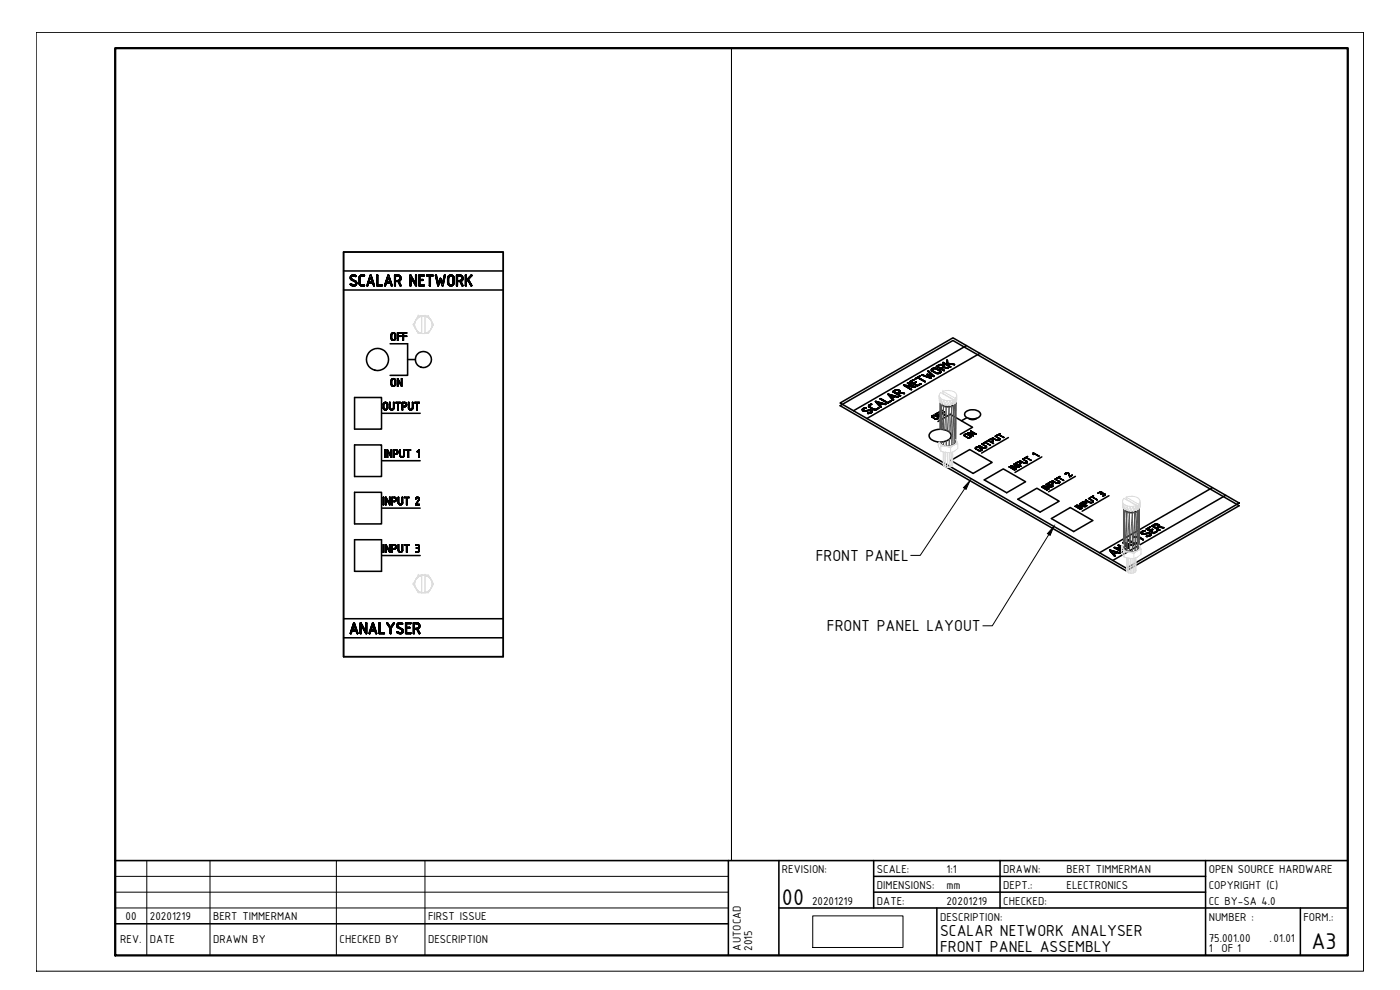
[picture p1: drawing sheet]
<svg xmlns="http://www.w3.org/2000/svg" width="420mm" height="297mm" viewBox="0 0 420 297" stroke-linecap="round" stroke-linejoin="round" font-family="sans-serif">
<defs><g id="words">
<g font-size="7.4">
<text x="234.7" y="271.5">00</text>
<text x="393.6" y="284.7">A3</text>
</g>
<g font-size="5.2">
<text x="244.8" y="168.3">FRONT PANEL</text>
<text x="248.2" y="189.4">FRONT PANEL LAYOUT</text>
<text x="282.1" y="281">SCALAR NETWORK ANALYSER</text>
<text x="282.1" y="285.7">FRONT PANEL ASSEMBLY</text>
</g>
<g font-size="3.7">
<text x="234.7" y="262">REVISION:</text>
<text x="263.2" y="262">SCALE:</text>
<text x="284" y="262">1:1</text>
<text x="301.1" y="262">DRAWN:</text>
<text x="320.1" y="262">BERT TIMMERMAN</text>
<text x="362.7" y="262">OPEN SOURCE HARDWARE</text>
<text x="263.2" y="266.8">DIMENSIONS:</text>
<text x="284" y="266.8">mm</text>
<text x="301.1" y="266.8">DEPT.:</text>
<text x="320.1" y="266.8">ELECTRONICS</text>
<text x="362.7" y="266.8">COPYRIGHT (C)</text>
<text x="37.7" y="276">00</text>
<text x="45" y="276">20201219</text>
<text x="64" y="276">BERT TIMMERMAN</text>
<text x="128.5" y="276">FIRST ISSUE</text>
<text x="243.7" y="271.5">20201219</text>
<text x="263.2" y="271.5">DATE:</text>
<text x="284" y="271.5">20201219</text>
<text x="301.1" y="271.5">CHECKED:</text>
<text x="362.7" y="271.5">CC BY-SA 4.0</text>
<text x="282.1" y="276.2">DESCRIPTION:</text>
<text x="362.7" y="276.2">NUMBER :</text>
<text x="391.2" y="276.2">FORM.:</text>
<text x="36.1" y="282.8">REV.</text>
<text x="45" y="282.8">DATE</text>
<text x="64" y="282.8">DRAWN BY</text>
<text x="101.9" y="282.8">CHECKED BY</text>
<text x="128.5" y="282.8">DESCRIPTION</text>
<text x="222.4" y="285.2" transform="rotate(-90 222.4 285.2)">AUTOCAD</text>
<text x="225.7" y="285.2" transform="rotate(-90 225.7 285.2)">2015</text>
<text x="362.7" y="282.6">75.001.00</text>
<text x="362.7" y="285.7">1</text>
<text x="366.6" y="285.7">OF 1</text>
<text x="381" y="282.6">.01.01</text>
</g>
</g></defs>
<!-- layer: FRONT_PANEL -->
<g fill="none" stroke="#000" stroke-width=".47">
<path d="M103.1 75.6h47.9v121.4h-47.9zM103.1 81.3h47.9M103.1 87h47.9M106.4 119.3h8.1v9.4h-8.1zM117.1 103.1h5.2v9.5h-5.2M122.3 107.9h2.4M290.1 103.7l-34 19.5M294.1 106l-33.9 19.6M106.4 133.5h8.1v9.5h-8.1zM114.7 124h11.4M114.7 138.2h11.4M252.1 121.7l33.9-19.5 85.9 49.5-33.9 19.6z"/>
<path d="M252.1 120.9l33.9-19.5 85.9 49.5-33.9 19.6zM279.4 129.6a4.7 4.7 0 0 1 5.8 .4 1.56 1.56 0 0 1-1.2 2.3 4.3 4.3 0 0 1-5.1-1.2 1.32 1.32 0 0 1 .5-1.5zM281.5 126.5l3.7-2.2 6.7 3.9-3.7 2.1M282.7 121.2a2.5 2.5 0 0 0 3.6 0M285.4 138.1l5.6-3.2 6.8 3.8-5.8 3.3zM289.8 123.6a3.2 3.2 0 0 1 4.5 .6 2.11 2.11 0 0 1-2.7 1.5l-1.4-.4a1.03 1.03 0 0 1-.4-1.7zM290.2 125.3l-1.7 1M290.7 125.5l1 .4 1.4-.4M302.6 131.3l-8 4.6M312.7 137.1l-8.1 4.6M106.4 147.7h8.1v9.5h-8.1zM114.7 152.5h11.4"/>
<path d="M295.4 144l5.7-3.3 6.7 3.8-5.7 3.3zM305.5 149.8l5.7-3.3 6.7 3.9-5.7 3.2zM315.5 155.6l5.7-3.3 6.7 3.9-5.7 3.3zM322.7 142.9l-8 4.6M332.8 148.7l-8 4.7M341.3 152.9a2.56 2.56 0 0 1-3.6 .1M363.8 146.3l-33.9 19.6M367.9 148.6l-33.9 19.6M106.4 161.9h8.1v9.5h-8.1zM114.7 166.7h11.4M103.1 191.4h47.9M103.1 185.6h47.9"/>
<circle cx="113.3" cy="107.9" r="3.3"/>
<circle cx="127.1" cy="107.9" r="2.42"/>
</g>
<g fill="none" stroke="#000" stroke-width=".34">
<path d="M105.1 83.2h.1M105.1 83.3h.1M105.1 83.4h.1M105.1 83.5h.1M105.1 85.2h.1M105.1 85.3h.1M105.1 85.4h.1M105.1 83h.1M105.1 83.1h.1M105.1 83.6h.1M105.1 83.7h.1M105.2 82.9h.1"/>
<path d="M105.2 83.7h.1M105.2 85.4h.1M105.2 83.8h.1M105.2 85.1h.1M105.2 85.5h.1M105.3 83.9h.1M105.3 85.1h.1M105.3 85.5h.1M105.3 82.8h.1M105.4 82.7h.1M105.4 83.9h.1M105.4 85.2h.1"/>
<path d="M105.4 85.6h.1M105.4 84h.1M105.4 83.5h.1M105.4 83.4h.1M105.4 83.3h.1M105.4 83.2h.1M105.5 83.6h.1M105.5 83.1h.1M105.5 82.6h.1M105.5 84h.1M105.5 85.2h.1M105.5 83h.1"/>
<path d="M105.5 84l1 .6-1-.6M105.5 85.7h.1M105.6 83.7h.1M105.6 83h.1M105.6 85.3h.1M105.6 85.7h.1M105.6 82.9h.1M105.6 82.6h.1M105.7 83.7h.1M105.7 82.9h.1M105.7 82.5h.1M105.7 85.4h.1"/>
<path d="M105.7 85.7h.1M105.8 82.9h.1M105.8 82.5h.1M105.8 82.8h.1M105.8 85.4h.1M105.8 85.8h.1M105.9 82.5h.1M105.9 82.8h.1M105.9 85.4h.1M105.9 85.8h.1M106 82.8h.1M106 85.4h.1"/>
<path d="M106 85.8h.1M106 82.5h.1M106.1 82.8h.1M106.1 85.5h.1M106.1 85.8h.1M106.1 82.5h.1M106.2 82.9h.1M106.2 85.5h.1M106.2 85.8h.1M106.2 82.5h.1M106.3 82.9h.1M106.3 82.5h.1"/>
<path d="M106.3 85.5h.1M106.3 85.8h.1M106.4 82.9h.1M106.4 82.5h.1M106.4 85.4h.1M106.4 85.8h.1M106.5 82.9h.1M106.5 82.6h.1M106.5 84.6h.1M106.5 85.4h.1M106.5 85.8h.1M106.6 82.9h.1"/>
<path d="M106.6 82.6h.1M106.6 84.6h.1M106.6 85.4h.1M106.6 85.7h.1M106.6 84.3l-.9-.6 .9 .6M106.6 85.3h.1M106.7 83h.1M106.7 82.6h.1M106.7 84.7h.1M106.7 85.3h.1M106.7 84.3h.1M106.7 84.8h.1"/>
<path d="M106.7 85.2h.1M106.7 85.7h.1M106.8 83h.1M106.8 84.9h.1M106.8 85h.1M106.8 85.1h.1M106.8 84.3h.1M106.8 82.6h.1M106.8 85.6h.1M106.8 84.4h.1M106.8 82.7h.1M106.9 82.9h.1"/>
<path d="M106.9 82.7h.1M106.9 85.5h.1M106.9 84.5h.1M106.9 82.8h.1M106.9 85.4h.1M107 84.5h.1M107 85.4h.1M107 84.6h.1M107 85.3h.1M107 84.7h.1M107 85.2h.1M107.1 85h.1"/>
<path d="M107.1 84.9h.1M107.1 84.8h.1M107.1 85.1h.1M107.8 83.1h.1M107.8 83.2h.1M107.8 83.3v1.7v-1.7M107.8 85h.1M107.8 85.1h.1M107.8 85.2h.1M107.8 83h.1M107.8 85.3h.1M107.9 82.9h.1"/>
<path d="M107.9 85.4h.1M107.9 82.8h.1M107.9 85.5h.1M108 82.7h.1M108 85.6h.1M108.1 82.7h.1M108.1 85v-1.7v1.7M108.1 83.3h.1M108.1 85.7h.1M108.1 85.1h.1M108.1 83.2h.1M108.1 82.6h.1"/>
<path d="M108.1 85.2h.1M108.1 83.1h.1M108.2 82.6h.1M108.2 85.7h.1M108.2 85.3h.1M108.2 83h.1M108.3 82.6h.1M108.3 85.4h.1M108.3 82.9h.1M108.3 85.8h.1M108.4 82.5h.1M108.4 85.4h.1"/>
<path d="M108.4 85.8h.1M108.4 82.9h.1M108.4 85.5h.1M108.5 85.8h.1M108.5 82.8h.1M108.5 82.5h.1M108.5 85.5h.1M108.6 82.5h.1M108.6 85.8h.6h-.6M108.6 85.5h.1M108.6 82.8h.6h-.6M109.2 82.5h-.6h.6"/>
<path d="M109.2 85.8h.1M109.2 85.5h-.6h.6M109.2 82.8h.1M109.3 85.8h.1M109.3 82.8h.1M109.3 85.5h.1M109.3 82.5h.1M109.4 85.8h.1M109.4 85.7h.1M109.4 85.5h.1M109.4 82.8h.1M109.4 82.7h.1"/>
<path d="M109.4 82.6h.1M109.4 85.6h.1M110.1 85.6h.1M110.1 85.7h.1M110.1 85.8h.1M110.2 85.8h.1M110.3 85.8h.1M110.4 85.7l.2-.7-.2 .7M110.6 85h1.2h-1.2M110.7 84.6l.5-1.4-.5 1.4M111.1 82.6l-1 3 1-3M111.1 82.6h.1"/>
<path d="M111.2 82.5h.1M111.2 83.2l.5 1.4-.5-1.4M111.3 82.5h.1M111.4 82.6h.1M111.7 84.6h-1h1M111.8 85l.3 .7-.3-.7M112.1 85.7h.1M112.2 85.8h.1M112.3 85.8h.1M112.4 85.7h.1M112.4 85.6l-1-3 1 3M113.1 82.6v3.1v-3.1"/>
<path d="M113.1 85.7h.1M113.1 82.6h.1M113.1 82.5h.1M113.1 85.8h.1M113.2 82.5h.1M113.2 85.8h1.3h-1.3M113.3 82.5h.1M113.4 82.6h.1M113.4 85.5v-2.9v2.9M114.5 85.8h.1M114.5 85.5h-1.1h1.1M114.6 85.8h.1"/>
<path d="M114.6 85.5h.1M114.7 85.8h.1M114.7 85.7h.1M114.7 85.6h.1M114.7 85.5h.1M115.4 85.6h.1M115.4 85.7h.1M115.5 85.8h.1M115.6 85.8h.1M115.7 85.8h.1M115.7 85.7l.2-.7-.2 .7M115.9 85h1.3h-1.3"/>
<path d="M116.1 84.6l.4-1.4-.4 1.4M116.4 82.6l-1 3 1-3M116.4 82.6h.1M116.5 82.5h.1M116.5 83.2l.5 1.4-.5-1.4M116.6 82.5h.1M116.7 82.6h.1M117 84.6h-.9h.9M117.2 85l.2 .7-.2-.7M117.4 85.7h.1M117.5 85.8h.1M117.6 85.8h.1"/>
<path d="M117.7 85.8h.1M117.7 85.7h.1M117.7 85.6l-1-3 1 3M118.4 82.6h.1M118.4 82.6v3.1v-3.1M118.4 85.7h.1M118.4 82.5h.1M118.5 85.8h.1M118.5 82.5h.1M118.6 82.5h.1M118.6 85.8h.1M118.7 82.8h.7h-.7"/>
<path d="M118.7 84.2v-1.4v1.4M118.7 85.7h.1M118.7 85.7v-1.2v1.2M118.7 84.5h.7h-.7M119.4 82.8h.1M119.4 84.2h-.7h.7M119.4 82.5h-.8h.8M119.4 84.5h.1M119.5 84.1h.1M119.5 82.5h.1M119.5 84.5l.5 1.2-.5-1.2M119.5 82.8h.1"/>
<path d="M119.6 82.9h.1M119.6 84.1h.1M119.6 82.5h.1M119.7 82.9h.1M119.7 84.1h.1M119.7 82.6h.1M119.7 84h.1M119.8 82.9h.1M119.8 84.4h.1M119.8 82.6h.1M119.8 83h.1M119.8 84h.1"/>
<path d="M119.9 83h.1M119.9 84.4h.1M119.9 82.6h.1M119.9 83.1h.1M119.9 83.9h.1M120 83.2h.1M120 83.8h.1M120 84.3h.1M120 83.3h.1M120 83.7h.1M120 82.7h.1M120 83.4h.1"/>
<path d="M120 83.5h.1M120 83.6h.1M120 82.8h.1M120 85.7h.1M120.1 84.2h.1M120.1 82.8h.1M120.1 82.9h.1M120.1 85.8h.1M120.2 84.1h.1M120.2 82.9h.1M120.2 84h.1M120.2 85.8h.1"/>
<path d="M120.3 84h.1M120.3 83.1h.1M120.3 83h.1M120.3 85.8h.1M120.3 83.9h.1M120.3 83.8h.1M120.3 83.7h.1M120.3 83.3h.1M120.3 83.2h.1M120.3 85.7h.1M120.3 85.6l-.5-1.2 .5 1.2M120.4 83.6h.1"/>
<path d="M120.4 83.5h.1M120.4 83.4h.1M120.4 85.7h.1M123 82.6v3.1v-3.1M123 85.7h.1M123 82.6h.1M123.1 82.5h.1M123.1 85.8h.1M123.2 82.5h.1M123.2 85.8h.1M123.3 82.5h.1M123.3 85.8h.1"/>
<path d="M123.3 82.6h.1M123.3 85.7h.1M123.3 85.7v-2.4v2.4M123.3 83.3l1.4 2.4-1.4-2.4M124.7 85l-1.4-2.4 1.4 2.4M124.7 85.7h.1M124.7 82.6h.1M124.7 82.6v2.4v-2.4M124.7 82.5h.1M124.8 85.8h.1M124.8 82.5h.1M124.9 85.8h.1"/>
<path d="M124.9 82.5h.1M125 85.8h.1M125 82.5h.1M125 85.7h.1M125 85.7v-3.1v3.1M125 82.6h.1M125.7 85.7h.1M125.7 82.6h.1M125.7 82.6v3.1v-3.1M125.7 82.5h.1M125.8 85.8h.1M125.8 82.5h.1"/>
<path d="M125.8 85.8h1.4h-1.4M126 85.5v-1.3v1.3M126 84.2h.9h-.9M126 83.8v-1v1M126 82.8h1.2h-1.2M126.9 84.2h.1M126.9 83.8h-.9h.9M126.9 84.1h.1M126.9 83.8h.1M127 84.1h.1M127 84h.1M127 83.9h.1"/>
<path d="M127.2 85.8h.1M127.2 85.5h-1.2h1.2M127.2 82.8h.1M127.2 82.5h-1.4h1.4M127.2 85.5h.1M127.2 82.5h.1M127.3 85.8h.1M127.3 82.8h.1M127.3 85.7h.1M127.3 85.6h.1M127.3 85.5h.1M127.3 82.7h.1"/>
<path d="M127.3 82.6h.1M128 82.6h.1M128 82.7h.1M128 82.8h.1M128 82.5h.1M128.1 82.8h.1M128.1 82.5h.1M128.2 82.8h.6h-.6M128.2 82.5h.1M128.8 82.8v2.9v-2.9M128.8 85.7h.1M128.9 85.8h.1"/>
<path d="M129 85.8h.1M129.1 85.8h.1M129.1 85.7h.1M129.2 85.7v-2.9v2.9M129.2 82.8h.6h-.6M129.8 82.8h.1M129.8 82.5h-1.6h1.6M129.9 82.8h.1M129.9 82.5h.1M129.9 82.6h.1M130 82.7h.1M130 82.6h.1"/>
<path d="M130.7 82.6h.1M130.7 82.7l.6 3-.6-3M130.7 82.5h.1M130.8 82.5h.1M130.9 82.5h.1M131 82.6h.1M131.3 85.7h.1M131.4 85.8h.1M131.5 85.8h.1M131.5 85l-.5-2.4 .5 2.4M131.6 85.8h.1M131.6 85.7h.1"/>
<path d="M131.6 85.7l.6-1.5-.6 1.5M132 83.6l-.5 1.4 .5-1.4M132 83.5h.1M132.1 83.5h.1M132.2 83.5h.1M132.2 84.2l.5 1.5-.5-1.5M132.3 83.5h.1M132.3 83.6h.1M132.7 85.7h.1M132.7 85.8h.1M132.8 85l-.5-1.4 .5 1.4M132.8 85.8h.1"/>
<path d="M132.9 85.8h.1M133 85.7h.1M133 85.7l.6-3-.6 3M133.3 82.6h.1M133.3 82.6l-.5 2.4 .5-2.4M133.4 82.5h.1M133.5 82.5h.1M133.6 82.7h.1M133.6 82.6h.1M134.3 83.3h.1M134.3 83.4h.1M134.3 83.5v1.3v-1.3"/>
<path d="M134.3 84.8h.1M134.3 84.9h.1M134.4 83.2h.1M134.4 85h.1M134.4 85.1h.1M134.4 83.1h.1M134.4 85.2h.1M134.4 83h.1M134.4 85.3h.1M134.5 82.9h.1M134.5 85.4h.1M134.6 85.4h.1"/>
<path d="M134.6 82.8h.1M134.6 85.5h.1M134.6 85h.1M134.6 84.9h.1M134.6 84.8v-1.3v1.3M134.6 83.5h.1M134.6 83.4h.1M134.7 82.7h.1M134.7 85.6h.1M134.7 85.1h.1M134.7 83.3h.1M134.7 83.2h.1"/>
<path d="M134.7 85.7h.1M134.8 85.2h.1M134.8 83.1h.1M134.8 82.6h.1M134.8 85.7h.1M134.8 85.3h.1M134.9 82.6h.1M134.9 85.3h.1M134.9 83h.1M134.9 85.7h.1M134.9 85.4h.1M134.9 82.9h.1"/>
<path d="M135 85.7h.1M135 85.4h.1M135 82.9h.1M135 82.5h.1M135.1 85.8h.1M135.1 82.9h.1M135.1 82.5h.1M135.1 85.4h.1M135.2 85.8h.1M135.2 82.9h.1M135.2 82.5h.1M135.2 85.5h.1"/>
<path d="M135.2 82.8h.1M135.3 82.5h.1M135.3 85.5h.1M135.3 85.8h.1M135.3 82.8h.1M135.4 82.5h.1M135.4 85.8h.1M135.4 85.5h.1M135.4 82.8h.1M135.5 82.5h.1M135.5 85.8h.1M135.5 85.4h.1"/>
<path d="M135.5 82.9h.1M135.6 82.5h.1M135.6 85.8h.1M135.6 85.4h.1M135.6 82.9h.1M135.7 82.6h.1M135.7 85.7h.1M135.7 82.9h.1M135.7 85.4h.1M135.8 82.6h.1M135.8 85.7h.1M135.8 85.3h.1"/>
<path d="M135.8 83h.1M135.8 85.2h.1M135.8 83.1h.1M135.9 82.6h.1M135.9 85.7h.1M135.9 85.1h.1M135.9 83.2h.1M135.9 82.7h.1M136 85.6h.1M136 84.8h.1M136 84.9h.1M136 85h.1"/>
<path d="M136 83.3h.1M136 83.4h.1M136 83.5v1.3v-1.3M136 82.8h.1M136 85.5h.1M136.1 82.9h.1M136.1 85.4h.1M136.2 83h.1M136.2 85.3h.1M136.2 83.1h.1M136.2 85.2h.1M136.3 83.2h.1"/>
<path d="M136.3 83.1h.1M136.3 85.1h.1M136.3 84.8v-1.3v1.3M136.3 83.5h.1M136.3 83.4h.1M136.3 83.3h.1M136.3 85h.1M136.3 84.9h.1M137 82.6h.1M137 82.6v3.1v-3.1M137 85.7h.1M137 82.5h.1"/>
<path d="M137.1 85.8h.1M137.1 82.5h.1M137.2 85.8h.1M137.3 85.7h.1M137.3 82.8h.7h-.7M137.3 84.2v-1.4v1.4M137.3 85.7v-1.2v1.2M137.3 84.5h.7h-.7M138 82.8h.1M138 84.2h-.7h.7M138 82.5h-.9h.9M138 84.5h.1"/>
<path d="M138 84.1h.1M138 82.5h.1M138 84.5l.6 1.2-.6-1.2M138.1 82.8h.1M138.1 84.1h.1M138.1 82.5h.1M138.2 82.9h.1M138.2 84.1h.1M138.2 82.5h.1M138.3 82.9h.1M138.3 84.1h.1M138.3 82.6h.1"/>
<path d="M138.4 82.9h.1M138.4 84h.1M138.4 84.4h.1M138.4 82.6h.1M138.5 83h.1M138.5 84h.1M138.5 84.4h.1M138.5 82.6h.1M138.5 83.1h.1M138.5 83.9h.1M138.5 83.2h.1M138.5 83.8h.1"/>
<path d="M138.5 84.3h.1M138.6 83.2h.1M138.6 83.7h.1M138.6 82.7h.1M138.6 83.3h.1M138.6 83.4h.1M138.6 83.5h.1M138.6 83.6h.1M138.6 84.3h.1M138.6 85.7h.1M138.7 84.2h.1M138.7 82.8h.1"/>
<path d="M138.7 85.7h.1M138.7 82.9h.1M138.7 85.8h.1M138.8 84.1h.1M138.8 82.9h.1M138.8 85.8h.1M138.8 84h.1M138.8 83h.1M138.9 83.9h.1M138.9 83.1h.1M138.9 83.8h.1M138.9 83.7h.1"/>
<path d="M138.9 83.2h.1M138.9 85.8h.1M138.9 85.7h.1M138.9 85.6l-.5-1.2 .5 1.2M139 83.7h.1M139 83.6h.1M139 83.5h.1M139 83.4h.1M139 83.3h.1M139 85.7h.1M139.6 82.6h.1M139.6 82.6v3.1v-3.1"/>
<path d="M139.6 85.7h.1M139.7 82.5h.1M139.7 85.8h.1M139.8 82.5h.1M139.8 85.8h.1M139.9 82.5h.1M139.9 85.8h.1M139.9 84v-1.4v1.4M139.9 82.6h.1M139.9 85.7h.1M139.9 85.7v-1.1v1.1M139.9 84.6l.5-.5-.5 .5"/>
<path d="M140.4 84.1l.9 1.6-.9-1.6M140.6 83.8l1-1-1 1M141.3 85.7h.1M141.3 82.6l-1.4 1.4 1.4-1.4M141.4 85.8h.1M141.4 82.5h.1M141.5 85.8h.1M141.5 82.5h.1M141.6 85.7h.1M141.6 85.6l-1-1.8 1 1.8M141.6 82.8h.1M141.6 82.7h.1"/>
<path d="M141.6 82.6h.1M264.1 119.6h.1M264.1 119.7h.1M264.1 119.7l2.2 1.3-2.2-1.3M264.2 119.6h.1M264.3 119.6h.1M264.4 119.6h.1M266.5 118.3h.1M266.5 118.4l1.4 1.6-1.4-1.6M266.6 118.2h.1M266.7 118.3h.1M267 118.5l1.4 .4-1.4-.4"/>
<path d="M267.7 119.4l-.7-.9 .7 .9M267.8 119.5l.9-.5-.9 .5M267.9 117.4h.1M267.9 117.5h.1M267.9 120h.1M267.9 117.6l2.1 1.2-2.1-1.2M268.2 120h.1M268.2 119.9l-.4-.4 .4 .4M268.2 119.9h.1M268.3 117.5l.4-.3-.4 .3M268.4 118.9l-.7 .5 .7-.5M268.5 117.1l-.6 .3 .6-.3"/>
<path d="M268.5 117.1h.1M268.6 117h.1M268.7 119l.7 .2-.7-.2M268.7 117.2h.1M268.7 117h.1M268.8 117.2h.1M268.8 117h.1M268.9 117.2h.1M268.9 116.9h.1M269 117.2h.1M269 116.9h.1M269.1 117.2h.1"/>
<path d="M269.1 117.1h.1M269.1 116.9h.1M269.2 116.9h.1M269.2 117.1h.1M269.2 118l-.9-.5 .9 .5M269.3 117.1h.1M269.3 116.9h.1M269.4 119.2h.1M269.4 117.2h.1M269.4 116.9h.1M269.4 118.2l.5-.3-.5 .3M269.5 117.2h.1"/>
<path d="M269.5 116.9h.1M269.5 119.2h.1M269.5 117h.1M269.5 119.1l-2.8-.8 2.8 .8M269.6 119.1h.1M269.6 119.2h.1M269.6 117.2h.1M269.6 117h.1M269.7 117.2h.1M269.7 117.8l-.5 .2 .5-.2M269.7 117h.1M269.7 117.3h.1"/>
<path d="M269.7 117.7h.1M269.8 117.3h.1M269.8 117.7h.1M269.8 117h.1M269.8 117.4h.1M269.8 117.1h.1M269.9 117.4h.1M269.9 117.5h.1M269.9 117.6h.1M269.9 117.1h.1M269.9 117.9h.1M269.9 117.9l1.4 .2-1.4-.2"/>
<path d="M270 117.2h.1M270 118.8h.1M270.1 117.2h.1M270.1 118.8h.1M270.1 117.3h.1M270.2 117.7h.1M270.2 117.3h.1M270.2 117.6h.1M270.2 117.4h.1M270.2 118.8h.1M270.2 117.5h.1M270.2 118.7l-.8-.5 .8 .5"/>
<path d="M270.3 118.8h.1M270.3 118.7h.1M271.1 115.6h.1M271.2 115.5h.1M271.2 115.6h.1M271.2 115.7l2.1 1.2-2.1-1.2M271.3 115.5h.1M271.3 118.1h.1M271.4 115.5h.1M271.4 118.1h.1M271.4 118l-1.2-.3 1.2 .3M271.4 118h.1"/>
<path d="M271.5 118.1h.1M271.5 118h.1M271.9 115.8l2.7 .5-2.7-.5M272.3 114.9h.1M272.4 114.9h.1M272.4 115l1.7 1-1.7-1M272.4 114.8h.1M272.5 114.8h.1M272.6 114.9h.1M273 114.5h.1M273 114.6h.1M273.1 114.4h.1"/>
<path d="M273.1 114.6l2.1 1.2-2.1-1.2M273.3 116.9h.1M273.4 114.5l.9-.4-.9 .4M273.4 116.9h.1M273.5 116.9h.1M273.5 116.8l-1.6-1 1.6 1M273.6 116.9h.1M273.6 116.8h.1M274 113.9l-.9 .5 .9-.5M274.1 116l-2.7-.5 2.7 .5M274.1 113.9h.1M274.1 114.9l-.7-.4 .7 .4"/>
<path d="M274.2 113.9h.1M274.3 114.1h.1M274.3 114h.1M274.3 113.9h.1M274.4 115.1l.5-.4-.5 .4M274.6 116.3h.1M274.7 113.5h.1M274.7 113.6h.1M274.7 114.6l-.6 .3 .6-.3M274.7 116.2h.1M274.7 116.1l-2.1-1.2 2.1 1.2M274.8 113.7h.1"/>
<path d="M274.8 114.6h.1M274.8 116.2h.1M274.8 116.1h.1M274.9 114.6h.1M274.9 113.7h.1M274.9 113.6l.5-.2-.5 .2M274.9 114.7h.1M275 114.7h.1M275.2 115.8h.1M275.3 115.8h.1M275.3 115.6l-.9-.5 .9 .5M275.4 115.8h.1"/>
<path d="M275.4 113.4l2 1.1-2-1.1M275.4 115.8l1-.5-1 .5M275.7 113.3l.4-.3-.4 .3M275.9 112.8l-1.2 .7 1.2-.7M276 112.8h.1M276.1 112.8h.1M276.1 113h.1M276.1 115.1l-.8 .5 .8-.5M276.2 113h.1M276.2 112.9h.1M276.2 115.1h.1M276.3 115.1h.1"/>
<path d="M276.4 115.3h.1M276.4 115.2h.1M276.4 115.1h.1M276.5 112.5h.1M276.6 112.4h.1M276.6 112.5h.1M276.6 112.6h.1M276.6 112.6l2.6 .9-2.6-.9M276.7 112.4h.1M276.8 112.4h.1M277.4 114.5h.1M277.5 114.6h.1"/>
<path d="M277.6 114.6h.1M277.7 114.5h.1M277.7 114.4l-2-1.1 2 1.1M277.7 114.4h.1M278.2 112.3h.1M278.2 112.4h.1M278.2 112.4l.7 .8-.7-.8M278.3 112.3h.1M278.4 112.3h.1M278.4 111.4h.1M278.5 112.3h.1M278.5 111.4h.1"/>
<path d="M278.5 111.5l1.3 1.2-1.3-1.2M278.5 111.3h.1M278.6 111.3h.1M278.7 111.3h.1M278.7 111.4h.1M278.8 112.6l1.3 .4-1.3-.4M278.8 111.4h.1M278.9 113.2l-2.1-.8 2.1 .8M279.2 113.5h.1M279.3 113.6h.1M279.4 113.5h.1M279.4 113.4l-.6-.8 .6 .8"/>
<path d="M279.5 111h.1M279.5 111.1h.1M279.5 113.5h.1M279.5 113.4h.1M279.5 110.8h.1M279.5 110.9h.1M279.6 110.8h.1M279.6 111.2h.1M279.6 111.3h.1M279.6 110.7h.1M279.6 111.4h.1M279.7 110.6h.1"/>
<path d="M279.7 111.4h.1M279.8 110.6h.1M279.8 111.4l.9 .5-.9-.5M279.8 112.7l-1.3-.4 1.3 .4M279.8 111.1h.1M279.8 111h.1M279.8 110.9h.1M279.9 110.5h.1M279.9 111.1h.1M279.9 110.9h.1M279.9 110.8h.1M279.9 111.2h.1"/>
<path d="M280 110.5h.1M280 111.3h.1M280 110.7h.1M280.1 110.5h.1M280.1 110.7h.1M280.1 113h.1M280.2 110.5h.1M280.2 110.6h.1M280.2 113h.1M280.3 110.4h.1M280.3 113h.1M280.3 110.6h.1"/>
<path d="M280.4 110.4h.1M280.4 113h.1M280.4 112.8l-1.6-1.4 1.6 1.4M280.4 110.6h.1M280.4 112.9h.1M280.5 110.4h.1M280.5 110.6h.1M280.6 110.4h.1M280.6 110.6h.1M280.7 110.4h.1M280.7 110.6h.1M280.7 111.9h.1"/>
<path d="M280.7 110.5h.1M280.8 112h.1M280.8 110.5h.1M280.8 110.7h.1M280.9 110.5h.1M280.9 112h.1M280.9 110.7h.1M281 110.5h.1M281 111.8l-1-.5 1 .5M281 110.7l.9 .6-.9-.6M281 109.9h.1M281 110h.1"/>
<path d="M281 112.1h.1M281 111.9h.1M281.1 109.9h.1M281.1 110l2.1 1.2-2.1-1.2M281.1 110.5h.1M281.1 112.1h.1M281.1 111.9h.1M281.2 110.6h.1M281.2 112.1h.1M281.2 111.9h.1M281.3 112.1h.1M281.3 111.9h.1"/>
<path d="M281.4 109.9l.5-.2-.5 .2M281.4 112.1h.1M281.4 111.9h.1M281.5 112.1h.1M281.5 111.9h.1M281.6 112.1h.1M281.6 111.9h.1M281.6 109.5l-.5 .4 .5-.4M281.7 112.1h.1M281.7 111.9h.1M281.7 109.5h.1M281.8 112.1h.1"/>
<path d="M281.8 111.9h.1M281.8 109.4h.1M281.9 109.7h.1M281.9 111.3h.1M281.9 111.8h.1M281.9 109.4h.1M281.9 112h.1M282 109.6h.1M282 112h.1M282 111.3h.1M282 109.4h.1M282 111.4h.1"/>
<path d="M282 111.7h.1M282.1 109.6h.1M282.1 112h.1M282.1 111.4h.1M282.1 111.6h.1M282.1 109.4h.1M282.1 111.5h.1M282.1 111.1l-.9-.5 .9 .5M282.1 111.9h.1M282.2 109.5h.1M282.2 109.4h.1M282.2 111.9h.1"/>
<path d="M282.2 111.2h.1M282.3 109.5h.1M282.3 109.4h.1M282.3 111.3h.1M282.3 111.8h.1M282.3 110.5l-.9-.6 .9 .6M282.3 109.3h.1M282.3 111.7h.1M282.3 111.4h.1M282.4 111.7h.1M282.4 111.6h.1M282.4 111.5h.1"/>
<path d="M282.4 111.4h.1M282.4 109.5h.1M282.4 109.4h.1M282.5 109.5h.1M282.5 109.4h.1M282.6 109.6h.1M282.6 109.4h.1M282.6 110.6l.5-.3-.5 .3M282.7 109.6h.1M282.7 109.4h.1M282.8 109.6h.1M282.8 109.4h.1"/>
<path d="M282.8 109.7h.1M282.8 110.2l-.5 .3 .5-.3M282.9 109.4h.1M282.9 108.8h.1M282.9 108.9h.1M282.9 109.7h.1M282.9 110.2h.1M282.9 108.9l2.2 1.2-2.2-1.2M282.9 110.1h.1M283 109.8h.1M283 110h.1M283 110.1h.1"/>
<path d="M283 109.4h.1M283 108.7h.1M283 109.9h.1M283 109.5h.1M283.1 108.7h.1M283.1 109.5h.1M283.1 110.3h.1M283.1 110.3l1.3 .2-1.3-.2M283.2 108.8h.1M283.2 109.6h.1M283.2 111.2h.1M283.3 110.1h.1"/>
<path d="M283.3 109.7h.1M283.3 111.2h.1M283.4 110h.1M283.4 109.9h.1M283.4 109.8h.1M283.4 111.2h.1M283.4 111.1l-.8-.5 .8 .5M283.4 111.1h.1M284.1 108.1h.1M284.1 108.2l.1 1.1-.1-1.1M284.2 108h.1M284.2 109.3l-1-.5 1 .5"/>
<path d="M284.3 108h.1M284.3 108.1h.1M284.4 108.1h.1M284.4 110.5h.1M284.5 109.1l1.8 .3-1.8-.3M284.5 109l-.1-.9 .1 .9M284.5 109.5v-.4v.4M284.5 110.5h.1M284.5 110.4l-1.2-.3 1.2 .3M284.6 110.5h.1M284.6 110.4h.1M285.1 110.1h.1"/>
<path d="M285.1 110.2h.1M285.2 110.2h.1M285.3 110.1h.1M285.3 110l-.8-.5 .8 .5M285.4 110.1h.1M285.4 110h.1M286.3 109.4h.1M286.3 109.5h.1M286.4 109.3l-1.9-.3 1.9 .3M286.4 109.5h.1M286.5 109.4h.1M286.5 109.3h.1"/>
<path d="M258.8 122.8h.1M258.8 122.9h.1M258.8 123h.1M258.8 123.1h.1M258.8 122.7h.1M258.9 122.7h.1M258.9 123.2h.1M258.9 122.6h.1M259 122.6h.1M259 123.2h.1M259 123.3h.1M259.1 122.9h.1"/>
<path d="M259.1 122.5h.1M259.1 123.3h.1M259.1 123h.1M259.1 122.8h.1M259.2 123.1h.1M259.2 122.8h.1M259.2 122.5h.1M259.2 123.4h.1M259.2 122.7h.1M259.3 123.2h.1M259.3 122.7h.1M259.3 122.4h.1"/>
<path d="M259.3 123.4h.1M259.4 123.2h.1M259.4 122.7h.1M259.4 122.4h.1M259.4 123.4h.1M259.4 122.6h.1M259.5 122.6h.1M259.5 122.4h.1M259.5 123.4h.1M259.5 123.2h.1M259.6 123.2h.1M259.6 122.6h.1"/>
<path d="M259.6 122.3h.1M259.6 123.4h.1M259.6 122.5h.1M259.7 123.2h.1M259.7 122.3h.1M259.7 123.4h.1M259.7 122.5h.1M259.8 122.5h.1M259.8 122.3h.1M259.8 123.4l1-.2-1 .2M259.9 122.5h.1M259.9 122.4h.1"/>
<path d="M259.9 122.3h.1M260 122.4h.1M260.3 124h.1M260.4 124h.1M260.4 124.1h.1M260.5 123.9h.1M260.5 124.1h.1M260.6 124.1h.1M260.6 121.8h.1M260.6 121.9h.1M260.6 123.9h.1M260.7 121.6h.1"/>
<path d="M260.7 121.7h.1M260.7 122h.1M260.7 124.1h.1M260.7 122.1h.1M260.7 123l-1 .2 1-.2M260.7 123.9h.1M260.8 121.6h.1M260.8 122.1h.1M260.8 124.1h.1M260.8 123h.1M260.8 123.9h.1M260.8 121.5h.1"/>
<path d="M260.8 123.2h.1M260.9 121.5h.1M260.9 122.2l1.1 .7-1.1-.7M260.9 123h.1M260.9 123.2h.1M260.9 123.8h.1M260.9 124.1h.1M261 121.9h.1M261 121.8h.1M261 123h.1M261 123.2h.1M261 123.8h.1"/>
<path d="M261 122h.1M261 121.7h.1M261 124.1h.1M261.1 122h.1M261.1 121.7h.1M261.1 123h.1M261.1 123.2h.1M261.1 123.8h.1M261.1 122.1h.1M261.1 121.6l.5-.2-.5 .2M261.1 124h.1M261.2 123.8h.1"/>
<path d="M261.2 124h.1M261.2 123h.1M261.2 123.2h.1M261.3 123.2h.1M261.3 123.7h.1M261.3 123h.1M261.3 123.9h.1M261.4 121.2l-.5 .3 .5-.3M261.4 123h.1M261.4 123.2h.1M261.4 123.7h.1M261.4 121.2h.1"/>
<path d="M261.4 123.3h.1M261.4 123.6h.1M261.4 123.9h.1M261.4 123.1h.1M261.5 121.2h.1M261.5 123.4h.1M261.5 123.5h.1M261.5 123.1h.1M261.5 123.8h.1M261.6 121.4h.1M261.6 121.2h.1M261.6 123.1h.1"/>
<path d="M261.6 123.8h.1M261.6 121.3h.1M261.6 123.2h.1M261.7 123.2h.1M261.7 123.7h.1M261.8 123.6h.1M261.8 123.3h.1M261.8 123.5h.1M261.8 123.4h.1M262 122.9h.1M262.1 122.9h.1M262.2 122.9h.1"/>
<path d="M262.2 123h.1M262.3 123h.1M262.3 122.7l-1.2-.6 1.2 .6M262.3 122.7h.1M262.4 123h.1M262.4 122.8h.1M262.5 123h.1M262.5 122.8h.1M262.6 122.8h.1M262.6 123h.1M262.7 120.5h.1M262.7 120.5l1.4 1.6-1.4-1.6"/>
<path d="M262.7 123h.1M262.7 122.8h.1M262.7 120.4h.1M262.8 123h.1M262.8 122.8h.1M262.8 120.4h.1M262.9 120.4h.1M262.9 123h.1M262.9 122.8h.1M263 120.4h.1M263 122.7h.1M263 123h.1"/>
<path d="M263.1 122.9h.1M263.2 122.9h.1M263.2 122.9l.5-.3-.5 .3M263.3 120.7l1.3 .4-1.3-.4M263.5 122.4l-.5 .3 .5-.3M263.5 122.4h.1M263.6 122.4h.1M263.7 122.6h.1M263.7 122.4h.1M263.7 122.5h.1M263.8 122.5h.1M263.9 121.5l-.6-.8 .6 .8"/>
<path d="M264.1 121.7l.9-.5-.9 .5M264.1 122.1h.1M264.1 122.2h.1M264.2 122.2h.1M264.3 122.2h.1M264.4 122.2h.1M264.4 122.1h.1M264.4 122.1l-.3-.4 .3 .4M264.6 121.1l-.7 .4 .7-.4M265 121.2l.6 .2-.6-.2M265.6 121.4h.1M265.7 121.4h.1"/>
<path d="M265.8 121.2l-2.8-.8 2.8 .8M265.8 121.2h.1M265.8 121.4h.1M265.8 121.3h.1M266.3 121h.1M266.4 121h.1M266.4 120.7l-2-1.1 2 1.1M266.5 121l.9-.6-.9 .6M267.2 120.3l-.8 .4 .8-.4M267.3 120.2h.1M267.4 120.2h.1M267.4 120.3h.1"/>
<path d="M267.4 120.4h.1M267.5 120.4h.1M267.5 120.3h.1M268 120h.1M268.1 120h.1M342.4 159.7h.1M342.4 159.8h.1M342.4 159.9h.1M342.5 159.7h.1M342.5 159.6h.1M342.6 159.5h.1M342.7 159.8h.1"/>
<path d="M342.7 159.4h.1M342.8 159.9h.1M342.8 159.7h.1M342.8 160h.1M342.8 159.4h.1M342.9 159.7h.1M342.9 159.4h.1M342.9 159.6h.1M343 159.6h.1M343 159.3h.1M343.1 159.5h.1M343.1 159.3h.1"/>
<path d="M343.2 159.5h.1M343.2 159.2h.1M343.3 159.4h.1M343.3 159.2h.1M343.4 159.4h.1M343.4 159.2h.1M343.5 159.2h.1M343.5 159.4h.1M343.6 159.4h.1M343.6 159.2h.1M343.6 159.3h.1M344 158.7h.1"/>
<path d="M344 158.8h.1M344.1 158.7h.1M344.1 158.8l2.1 1.2-2.1-1.2M344.4 159.9l-1 .2 1-.2M344.4 158.8l.8-.5-.8 .5M344.5 159.9h.1M344.6 159.9h.1M344.7 159.9h.1M344.8 159.9h.1M344.9 159.9h.1M345 159.9h.1M345 158.1l-.9 .6 .9-.6"/>
<path d="M345 158.1h.1M345.1 160h.1M345.1 159.1l-.7-.3 .7 .3M345.1 158.1h.1M345.2 160h.1M345.2 158.3h.1M345.2 158.1h.1M345.3 158.3h.1M345.3 158.2h.1M345.3 159.3l.6-.3-.6 .3M345.6 157.8h.1M345.7 157.7h.1"/>
<path d="M345.7 157.9l2.1 1.2-2.1-1.2M345.7 158.8l-.6 .3 .6-.3M345.8 158.8h.1M345.9 158.8h.1M345.9 159h.1M346 158.9h.1M346 158.8h.1M346.1 157.8l.4-.3-.4 .3M346.3 157.4l-.6 .3 .6-.3M346.3 159.8l-1-.5 1 .5M346.4 157.4h.1M346.4 157.3h.1"/>
<path d="M346.5 157.3h.1M346.5 157.5h.1M346.6 157.3h.1M346.6 157.5h.1M346.7 157.5h.1M346.7 157.3h.1M346.7 157.2h.1M346.8 157.2h.1M346.8 157.4h.1M346.9 157.2h.1M346.9 157.4h.1M347 157.4h.1"/>
<path d="M347 158.3l-.9-.5 .9 .5M347 157.2h.1M347.1 157.4h.1M347.1 157.2h.1M347.1 159.4l-.8 .4 .8-.4M347.2 157.5h.1M347.2 157.2h.1M347.2 159.3h.1M347.2 158.5l.5-.3-.5 .3M347.3 157.5h.1M347.3 157.2h.1M347.3 159.5h.1"/>
<path d="M347.3 159.4h.1M347.4 157.5h.1M347.4 159.5h.1M347.4 159.4h.1M347.4 157.3h.1M347.5 157.5h.1M347.5 158.1l-.5 .2 .5-.2M347.5 157.3h.1M347.5 158h.1M347.5 157.6h.1M347.6 157.6h.1M347.6 158h.1"/>
<path d="M347.6 157.7h.1M347.6 157.9h.1M347.6 157.4h.1M347.7 157.7h.1M347.7 157.8h.1M347.7 157.4h.1M347.7 158.2h.1M347.8 157.5h.1M347.8 158.2l1.3 .2-1.3-.2M347.8 159.1h.1M347.9 157.5h.1M347.9 158h.1"/>
<path d="M347.9 157.6h.1M347.9 159.1h.1M348 158h.1M348 157.6h.1M348 159.1h.1M348 157.9h.1M348 157.8h.1M348 157.7h.1M348.1 159.1h.1M348.1 159l-.9-.5 .9 .5M348.1 159h.1M349.1 158.4h.1"/>
<path d="M349.2 158.4h.1M349.2 158.3l-1.3-.3 1.3 .3M349.2 158.3h.1M349.3 158.3h.1M333 165.1h.1M333 165.2l1.4 1.6-1.4-1.6M333.1 165h.1M333.2 165h.1M333.5 165.3l1.4 .4-1.4-.4M334.2 166.1l-.7-.8 .7 .8M334.4 164.3h.1M334.4 164.4h.1"/>
<path d="M334.4 166.8h.1M334.4 166.3l.8-.5-.8 .5M334.4 164.2h.1M334.4 164.4l2.1 1.2-2.1-1.2M334.5 166.8h.1M334.5 164.2h.1M334.6 164.2h.1M334.6 166.8h.1M334.7 166.8h.1M334.7 166.7l-.3-.4 .3 .4M334.9 165.7l-.7 .4 .7-.4M335.1 164.5l2.7 .4-2.7-.4"/>
<path d="M335.2 165.8l.7 .2-.7-.2M335.6 163.6h.1M335.6 163.7h.1M335.6 163.5h.1M335.6 163.7l1.7 .9-1.7-.9M335.7 163.5h.1M335.8 163.5h.1M335.9 166h.1M336 166h.1M336 165.8l-2.8-.8 2.8 .8M336.1 165.9h.1M336.1 166h.1"/>
<path d="M336.5 165.6h.1M336.6 165.6h.1M336.7 165.6h.1M336.8 165.6h.1M336.8 165.5l-1.7-1 1.7 1M336.8 165.5h.1M337 162.8h.1M337 162.7h.1M337 162.9l1.4 1.6-1.4-1.6M337.1 162.7h.1M337.2 162.7h.1M337.3 164.6l-2.7-.4 2.7 .4"/>
<path d="M337.5 163l1.4 .4-1.4-.4M337.8 164.9h.1M337.9 164.9h.1M337.9 164.8l-2.1-1.3 2.1 1.3M338 164.9h.1M338 164.8h.1M338.2 163.8l-.7-.8 .7 .8M338.4 162h.1M338.4 164l.8-.5-.8 .5M338.4 162.1l2.1 1.2-2.1-1.2M338.4 161.9h.1M338.4 164.5h.1"/>
<path d="M338.5 161.9h.1M338.5 164.6h.1M338.6 161.9h.1M338.6 164.5h.1M338.7 161.9h.1M338.7 164.5h.1M338.7 164.4h.1M338.7 164.4l-.3-.4 .3 .4M338.9 163.4l-.7 .4 .7-.4M339.2 163.5l.7 .2-.7-.2M339.9 163.7h.1M340 161.1h.1"/>
<path d="M340 163.5l-2.8-.8 2.8 .8M340 163.7h.1M340 161h.1M340 163.5h.1M340.1 161.1h.1M340.1 163.7h.1M340.1 163.6h.1M340.1 161h.1M340.1 161.1l1.7 .2-1.7-.2M340.2 161h.1M340.5 163.3h.1M340.6 163.3h.1"/>
<path d="M340.6 163.1l-1.9-1.2 1.9 1.2M340.7 163.3h.1M340.8 163.3l.9-.6-.9 .6M341.4 160.2l.3 .9-.3-.9M341.4 160.2h.1M341.5 160.2h.1M341.5 162.6l-.9 .5 .9-.5M341.5 162.6h.1M341.6 160.2h.1M341.6 162.6h.1M341.7 160.2h.1M341.7 162.6h.1"/>
<path d="M341.7 161.1l-1.5-.1 1.5 .1M341.7 162.7h.1M341.8 161.3l1.1 .6-1.1-.6M342 161.2l-.3-1 .3 1M342.5 160h.1M342.5 160.1h.1M342.6 160.1h.1M342.6 160.2h.1M342.7 160.2h.1M342.8 160.2h.1M342.9 160h.1M342.9 161.9h.1"/>
<path d="M342.9 160.1h.1M342.9 160.3h.1M343 162h.1M343 160.1h.1M343 160.3h.1M343.1 160.3h.1M343.1 162h.1M343.1 160.1h.1M343.1 161.9h.1M343.1 161.8l-1.1-.6 1.1 .6M343.2 160.1h.1M343.2 161.9h.1"/>
<path d="M343.2 160.3h.1M343.3 160.1h.1M343.3 160.3h.1M343.4 160.1h.1M343.4 160.3h.1M343.5 160.3l1-.2-1 .2M344 160.9h.1M344 161h.1M344.1 160.8h.1M344.1 161h.1M344.2 160.8h.1M344.2 161h.1"/>
<path d="M344.3 160.8h.1M344.3 161h.1M344.4 160.8h.1M344.4 161h.1M344.5 160.8h.1M344.5 160.1h.1M344.5 161h.1M344.6 161h.1M344.6 160.1h.1M344.6 160.8h.1M344.7 160.9h.1M344.7 160.1h.1"/>
<path d="M344.7 160.7h.1M344.8 160.1h.1M344.8 160.7h.1M344.8 160.9h.1M344.9 160.1h.1M344.9 160.9h.1M344.9 160.2h.1M344.9 160.6h.1M345 160.6h.1M345 160.8h.1M345 160.2h.1M345 160.5h.1"/>
<path d="M345.1 160.2h.1M345.1 160.5h.1M345.1 160.8h.1M345.1 160.3h.1M345.1 160.4h.1M345.2 160.8h.1M345.2 160.7h.1M345.3 160.7h.1M345.3 160.1h.1M345.4 160.6h.1M345.4 160.2h.1M345.4 160.5h.1"/>
<path d="M345.5 160.5h.1M345.5 160.4h.1M345.5 160.3h.1M346.2 160h.1M346.3 160.1h.1M346.4 160l.9-.5-.9 .5M105.1 190h.1M105.1 190.1h.1M105.2 190.1h.1M105.3 190.2h.1M105.4 190.1h.1M105.4 190l.2-.7-.2 .7"/>
<path d="M105.6 189.3h1.2h-1.2M105.8 189l.4-1.4-.4 1.4M106.1 187l-1 3 1-3M106.1 186.9h.1M106.2 186.9h.1M106.2 186.8h.1M106.2 187.6l.6 1.4-.6-1.4M106.3 186.9h.1M106.4 186.9h.1M106.4 187h.1M106.8 189h-1h1M106.8 189.3l.3 .7-.3-.7"/>
<path d="M107.1 190h.1M107.1 190.1h.1M107.2 190.1h.1M107.3 190.2h.1M107.3 190.1h.1M107.4 190.1h.1M107.4 190h.1M107.4 190l-1-3 1 3M108.1 187v3v-3M108.1 190h.1M108.1 186.9h.1M108.1 190.1h.1"/>
<path d="M108.2 186.8h.1M108.2 190.2h.1M108.3 190.2h.1M108.3 186.9h.1M108.4 190.1h.1M108.4 187h.1M108.4 186.9h.1M108.4 190v-2.4v2.4M108.4 187.6l1.4 2.5-1.4-2.5M109.8 189.4l-1.4-2.4 1.4 2.4M109.8 190.1h.1M109.8 186.9h.1"/>
<path d="M109.8 187v2.4v-2.4M109.9 186.8h.1M109.9 190.2h.1M110 190.2h.1M110 190.1h.1M110 186.9h.1M110.1 190.1h.1M110.1 187h.1M110.1 186.9h.1M110.1 190v-3v3M110.7 190h.1M110.8 190.1h.1"/>
<path d="M110.9 190.2h.1M111 190.1h.1M111.1 190l.2-.7-.2 .7M111.3 189.3h1.2h-1.2M111.4 189l.5-1.4-.5 1.4M111.7 187l-1 3 1-3M111.8 186.9h.1M111.9 186.8h.1M111.9 187.6l.5 1.4-.5-1.4M112 186.9h.1M112.1 187h.1M112.4 189h-1h1"/>
<path d="M112.5 189.3l.2 .7-.2-.7M112.7 190h.1M112.8 190.1h.1M112.9 190.2h.1M113 190.1h.1M113.1 190h.1M113.1 190l-1-3 1 3M113.1 190.1h.1M113.7 187v3v-3M113.7 190h.1M113.7 190.1h.1M113.7 186.9h.1"/>
<path d="M113.8 186.9h.1M113.8 190.1h.1M113.9 186.8h.1M113.9 190.2h1.3h-1.3M114 186.9h.1M114.1 189.8v-2.8v2.8M114.1 187h.1M115.2 190.2h.1M115.2 189.8h-1.1h1.1M115.3 190.2h.1M115.3 189.8h.1M115.3 190.1h.1"/>
<path d="M115.3 189.9h.1M115.4 190.1h.1M115.4 190h.1M116.1 186.9h.1M116.1 187h.1M116.1 187.1l.9 1.4-.9-1.4M116.2 186.8h.1M116.3 186.9h.1M116.4 186.9h.1M117 188.5v1.5v-1.5M117 190h.1M117.1 190.1h.1"/>
<path d="M117.2 188.1l-.8-1.2 .8 1.2M117.2 190.2h.1M117.3 190.1h.1M117.4 188.5l.9-1.4-.9 1.4M117.4 190.1h.1M117.4 190v-1.5v1.5M118.1 186.9l-.9 1.2 .9-1.2M118.1 186.9h.1M118.2 186.8h.1M118.3 186.9h.1M118.3 187.1h.1M118.4 187h.1"/>
<path d="M119 187.6h.1M119 187.7h.1M119 187.8h.1M119 189.7h.1M119.1 187.4h.1M119.1 187.5h.1M119.1 187.8h.1M119.1 187.9h.1M119.1 189.5h.1M119.1 189.6h.1M119.1 189.8h.1M119.1 187.3h.1"/>
<path d="M119.1 188h.1M119.2 187.3h.1M119.2 188.1h.1M119.2 189.5h.1M119.2 189.8h.1M119.2 187.2h.1M119.2 187.1h.1M119.2 188.2h.1M119.2 189.9h.1M119.3 187.1h.1M119.3 188.3h.1M119.3 189.5h.1"/>
<path d="M119.3 189.9h.1M119.4 187.8h.1M119.4 187.7h.1M119.4 187.6h.1M119.4 187h.1M119.4 189.5h.1M119.4 190h.1M119.4 187.9h.1M119.4 187.5h.1M119.4 188.4h.1M119.4 189.6h.1M119.5 188h.1"/>
<path d="M119.5 187.4h.1M119.5 190h.1M119.5 186.9h.1M119.5 188.4l.9 .5-.9-.5M119.5 189.6h.1M119.5 187.3h.1M119.6 188.1h.1M119.6 187.3h.1M119.6 186.9h.1M119.6 189.7h.1M119.6 190h.1M119.7 188.1h.1"/>
<path d="M119.7 186.9h.1M119.7 189.7h.1M119.7 187.2h.1M119.7 190.1h.1M119.7 189.8h.1M119.8 187.2h.1M119.8 186.8h.1M119.8 190.1h.1M119.8 189.8h.1M119.9 187.2h.1M119.9 186.8h.1M119.9 190.1h.1"/>
<path d="M119.9 189.8h.1M120 187.2h.1M120 186.8h.1M120 190.1h.1M120 189.8h.1M120 190.2h.1M120.1 186.8h.1M120.1 189.8h.1M120.1 187.2h.1M120.1 190.2h.1M120.2 186.9h.1M120.2 189.8h.1"/>
<path d="M120.2 187.2h.1M120.2 190.2h.1M120.3 186.9h.1M120.3 190.2h.1M120.3 187.2h.1M120.3 189.8h.1M120.3 190.1h.1M120.4 187.3h.1M120.4 189.8h.1M120.4 186.9h.1M120.4 188.9h.1M120.4 190.1h.1"/>
<path d="M120.5 187.3h.1M120.5 188.9h.1M120.5 186.9h.1M120.5 189.7h.1M120.5 190.1h.1M120.6 187.3h.1M120.6 189h.1M120.6 189.7h.1M120.6 188.6l-.9-.5 .9 .5M120.6 187h.1M120.6 189.6h.1M120.6 190.1h.1"/>
<path d="M120.6 188.7h.1M120.6 189.1h.1M120.6 189.5h.1M120.6 190h.1M120.7 187h.1M120.7 189.2h.1M120.7 189.4h.1M120.7 189.5h.1M120.7 188.7h.1M120.7 187.3h.1M120.7 189.3h.1M120.7 190h.1"/>
<path d="M120.8 187.3h.1M120.8 187h.1M120.8 188.7h.1M120.8 189.9h.1M120.8 188.8h.1M120.8 187.2h.1M120.8 187.1h.1M120.9 188.9h.1M120.9 189.8h.1M121 189h.1M121 189.7h.1M121 189.6h.1"/>
<path d="M121 189.3h.1M121 189.2h.1M121 189.1h.1M121 189.5h.1M121 189.4h.1M121.7 190h.1M121.7 186.9h.1M121.7 187v3v-3M121.7 190.1h.1M121.8 190.1h.1M121.8 186.8h.1M121.9 190.2h1.3h-1.3"/>
<path d="M121.9 186.8h.1M122 189.8v-1.3v1.3M122 188.5h.8h-.8M122 188.2v-1v1M122 187.2h1.2h-1.2M122.8 188.5h.1M122.8 188.2h-.8h.8M122.9 188.5h.1M122.9 188.2h.1M123 188.5h.1M123 188.4h.1M123 188.3h.1"/>
<path d="M123 188.2h.1M123.2 190.2h.1M123.2 189.8h-1.2h1.2M123.2 187.2h.1M123.2 186.8h-1.3h1.3M123.3 189.8h.1M123.3 186.9h.1M123.3 190.1h.1M123.3 187.1h.1M123.3 190h.1M123.3 189.9h.1M123.3 187h.1"/>
<path d="M124 186.9h.1M124 187v3v-3M124 190h.1M124.1 186.9h.1M124.1 190.1h.1M124.1 186.8h.1M124.2 186.8h.1M124.2 190.2h.1M124.3 190.1h.1M124.4 187.2h.6h-.6M124.4 188.5v-1.3v1.3M124.4 190v-1.2v1.2"/>
<path d="M124.4 188.8h.6h-.6M125 187.2h.1M125 188.5h-.6h.6M125 186.8h-.8h.8M125 188.8h.1M125.1 188.8l.6 1.3-.6-1.3M125.1 187.2h.1M125.1 188.5h.1M125.1 186.8h.1M125.2 187.2h.1M125.2 188.5h.1M125.2 186.9h.1"/>
<path d="M125.3 188.4h.1M125.3 187.2h.1M125.3 186.9h.1M125.3 187.3h.1M125.4 187.3h.1M125.4 188.4h.1M125.4 188.8h.1M125.4 186.9h.1M125.5 188.3h.1M125.5 188.7h.1M125.5 187.4h.1M125.5 187h.1"/>
<path d="M125.5 188.2h.1M125.6 187.5h.1M125.6 188.2h.1M125.6 188.7h.1M125.6 187h.1M125.6 187.6h.1M125.6 188.1h.1M125.7 187.7h.1M125.7 187.8h.1M125.7 187.9h.1M125.7 188h.1M125.7 188.6h.1"/>
<path d="M125.7 187.1h.1M125.7 190.1h.1M125.8 188.5h.1M125.8 190.1h.1M125.8 187.2h.1M125.8 187.3h.1M125.8 190.2h.1M125.9 188.4h.1M125.9 187.3h.1M125.9 190.2h.1M125.9 188.3h.1M125.9 187.4h.1"/>
<path d="M126 188.2h.1M126 188.1h.1M126 187.6h.1M126 187.5h.1M126 190.1h.1M126 188h.1M126 187.9h.1M126 187.8h.1M126 187.7h.1M126 190h.1M126 189.9l-.6-1.1 .6 1.1"/>
</g>
<g fill="none" stroke="#000" stroke-width=".3">
<path d="M117.6 100h.1M117.6 99.9h.1M117.7 99.9h.1M117.8 99.9h.1M117.8 99.8h.1M117.9 99.8h.1M118 99.8h.1M118.1 99.8h.1M118.2 99.8h.1M118.3 99.8h.1M118.3 99.9h.1M118.4 99.9h.1"/>
<path d="M118.5 100h.1M119.2 99.9h.1M119.2 99.9v2.2v-2.2M119.3 99.8h.1M119.4 99.8h.1M120.3 99.8h-.9h.9M120.3 99.8h.1M120.4 99.8h.1M120.4 100h.1M120.4 99.9h.1M120.9 99.9h.1M120.9 99.9v2.2v-2.2"/>
<path d="M120.9 99.8h.1M121 99.8h.1M121.9 99.8h-.9h.9M122 99.8h.1M122.1 100h.1M122.1 99.9h.1M122.1 99.8h.1M117.3 100.3h.1M117.3 100.4h.1M117.3 100.5h.1M117.3 100.5v1v-1M117.3 101.5h.1"/>
<path d="M117.3 101.6h.1M117.3 114.1h.1M117.3 114.2h.1M117.3 114.3v.9v-.9M117.3 115.2h.1M117.3 115.3h.1M117.3 115.4h.1M117.4 100.2h.1M117.4 100.3h.1M117.4 101.7h.1M117.4 114h.1M117.4 115.4h.1"/>
<path d="M117.4 115.5h.1M117.4 101.8h.1M117.4 113.9h.1M117.4 115.6h.1M117.5 100.1h.1M117.5 101.9h.1M117.5 113.9h.1M117.5 115.6h.1M117.5 113.8h.1M117.5 115.7h.1M117.5 100h.1M117.5 102h.1"/>
<path d="M117.5 115.8h.1M117.6 102h.1M117.6 101.7h.1M117.6 101.6h.1M117.6 101.5h.1M117.6 101.5v-1v1M117.6 100.5h.1M117.6 100.4h.1M117.6 100.3h.1M117.6 113.7h.1M117.6 115.8h.1M117.6 115.4h.1"/>
<path d="M117.6 115.3h.1M117.6 115.2v-.9v.9M117.6 114.3h.1M117.6 114.2h.1M117.6 114.1h.1M117.6 115.5h.1M117.6 114h.1M117.7 101.7h.1M117.7 100.2h.1M117.7 113.6h.1M117.7 115.5h.1M117.7 114h.1"/>
<path d="M117.7 102.1h.1M117.7 101.8h.1M117.7 115.8h.1M117.7 113.9h.1M117.8 102.1h.1M117.8 101.8h.1M117.8 100.1h.1M117.8 113.6h.1M117.8 115.9h.1M117.8 115.6h.1M117.8 113.9h.1M117.8 101.9h.1"/>
<path d="M117.8 113.8h.1M117.8 102.2h.1M117.8 115.7h.1M117.9 100.1h.1M117.9 113.8h.1M117.9 102.2h.1M117.9 101.9h.1M117.9 100h.1M117.9 113.6h.1M117.9 115.9h.1M117.9 115.7h.1M118 102.2h.1"/>
<path d="M118 102h.1M118 100h.1M118 113.6h.1M118 115.9h.1M118 115.7h.1M118 113.8h.1M118.1 102.2h.1M118.1 102h.1M118.1 100h.1M118.1 113.6h.1M118.1 115.9h.1M118.1 115.7h.1"/>
<path d="M118.1 113.8h.1M118.2 102.2h.1M118.2 101.9h.1M118.2 100h.1M118.2 113.6h.1M118.2 115.9h.1M118.2 115.7h.1M118.2 113.8h.1M118.2 100.1h.1M118.3 101.9h.1M118.3 100.1h.1M118.3 113.6h.1"/>
<path d="M118.3 115.6h.1M118.3 113.8h.1M118.3 102.1h.1M118.3 115.9h.1M118.3 113.9h.1M118.4 102.1h.1M118.4 101.8h.1M118.4 100.2h.1M118.4 113.6h.1M118.4 115.8h.1M118.4 115.5h.1M118.4 115.6h.1"/>
<path d="M118.4 113.9h.1M118.4 102h.1M118.4 101.7h.1M118.4 113.7h.1M118.4 114h.1M118.5 101.7h.1M118.5 100.3h.1M118.5 113.7h.1M118.5 115.4h.1M118.5 114.1h.1M118.5 102h.1M118.5 101.5h.1"/>
<path d="M118.5 101.6h.1M118.5 100.4h.1M118.5 100.5h.1M118.5 100.5v1v-1M118.5 113.8h.1M118.5 115.8h.1M118.5 115.2h.1M118.5 115.3h.1M118.5 114.2h.1M118.5 114.3v.9v-.9M118.6 100h.1M118.6 102h.1"/>
<path d="M118.6 113.8h.1M118.6 115.7h.1M118.6 101.9h.1M118.6 100.2h.1M118.6 100.1h.1M118.6 101.8h.1M118.6 113.9h.1M118.6 115.6h.1M118.7 100.2h.1M118.7 101.7h.1M118.7 114h.1M118.7 115.5h.1"/>
<path d="M118.7 100.4h.1M118.7 100.3h.1M118.7 101.6h.1M118.7 114.2h.1M118.7 114.1h.1M118.7 115.4h.1M118.7 115.3h.1M118.8 101.5v-1v1M118.8 100.5h.1M118.8 101.5h.1M118.8 115.2v-.9v.9M118.8 114.3h.1"/>
<path d="M118.8 115.3h.1M119.2 102.1h.1M119.2 113.6h.1M119.2 113.7v2.1v-2.1M119.2 115.8h.1M119.2 115.9h.1M119.3 102.2h.1M119.3 113.6h.1M119.3 115.9h.1M119.4 102.2h.1M119.4 113.6h.1M119.4 115.9h.1"/>
<path d="M119.5 102.1h.1M119.5 102.1v-1.1v1.1M119.5 101h.8h-.8M119.5 100.8v-.8v.8M119.5 100h.8h-.8M119.5 113.6h.1M119.5 115.9h.1M119.5 115.8v-1.7v1.7M119.5 114.1l.9 1.8-.9-1.8M120.3 101h.1M120.3 100.8h-.8h.8M120.3 100h.1"/>
<path d="M120.3 100.8h.1M120.4 101h.1M120.4 100.8h.1M120.4 100.9h.1M120.4 115.4l-.9-1.8 .9 1.8M120.4 115.9h.1M120.4 113.6h.1M120.4 113.7v1.7v-1.7M120.5 115.9h.1M120.5 113.6h.1M120.6 115.9h.1M120.6 113.6h.1"/>
<path d="M120.6 115.8v-2.1v2.1M120.6 113.7h.1M120.9 102.1h.1M120.9 102.2h.1M121 102.2h.1M121.1 102.2h.1M121.1 102.1h.1M121.1 102.1v-1.1v1.1M121.1 101h.8h-.8M121.1 100.8v-.8v.8M121.1 100h.8h-.8M121.9 101h.1"/>
<path d="M121.9 100.8h-.8h.8M121.9 100h.1M122 101h.1M122 100h.1M122 100.8h.1M122.1 100.9h.1M122.1 100.8h.1M115 121.2h.1M115 121.3h.1M115 121.4v1v-1M115 122.4h.1M115 122.5h.1"/>
<path d="M115 121.1h.1M115 122.6h.1M115 121h.1M115 122.7h.1M115.1 121h.1M115.1 122.7h.1M115.1 122.8h.1M115.2 120.9h.1M115.2 122.8h.1M115.2 122.9h.1M115.2 120.8h.1M115.2 122.5h.1"/>
<path d="M115.2 122.4h.1M115.2 122.4v-1v1M115.2 121.4h.1M115.2 121.3h.1M115.2 121.2h.1M115.3 120.8h.1M115.3 122.9h.1M115.3 122.6h.1M115.3 121.1h.1M115.3 120.7h.1M115.3 123h.1M115.3 122.7h.1"/>
<path d="M115.3 121h.1M115.4 123h.1M115.4 122.7h.1M115.4 121h.1M115.4 120.7h.1M115.4 135h.1M115.4 135v2.2v-2.2M115.4 137.2h.1M115.5 120.7h.1M115.5 123h.1M115.5 122.8h.1M115.5 121h.1"/>
<path d="M115.5 134.9h.1M115.5 137.2h.1M115.5 137.3h.1M115.6 123h.1M115.6 122.8h.1M115.6 120.9h.1M115.6 137.3h.1M115.6 134.9h.1M115.6 120.7h.1M115.6 137.2h.1M115.7 120.7h.1M115.7 123h.1"/>
<path d="M115.7 122.8h.1M115.7 120.9h.1M115.7 137.2v-2.2v2.2M115.7 135h.1M115.8 123h.1M115.8 120.7h.1M115.8 122.8h.1M115.8 120.9h.1M115.9 120.7h.1M115.9 123h.1M115.9 122.8h.1M115.9 121h.1"/>
<path d="M115.9 122.7h.1M116 120.7h.1M116 123h.1M116 121h.1M116 122.7h.1M116.1 120.8h.1M116.1 122.9h.1M116.1 122.6h.1M116.1 121.1h.1M116.1 122.5h.1M116.1 121.2h.1M116.1 120.9h.1"/>
<path d="M116.1 122.4h.1M116.1 121.3h.1M116.1 121.4v1v-1M116.1 135h.1M116.1 135v2.2v-2.2M116.1 137.2h.1M116.2 120.9h.1M116.2 122.8h.1M116.2 134.9h.1M116.2 137.3h.1M116.3 121h.1M116.3 122.7h.1"/>
<path d="M116.3 134.9h.1M116.3 137.3h.1M116.3 121.1h.1M116.3 122.6h.1M116.4 121.3h.1M116.4 121.2h.1M116.4 121.1h.1M116.4 122.6h.1M116.4 122.5h.1M116.4 122.4h.1M116.4 135h.1M116.4 137.3h.1"/>
<path d="M116.4 137.2h.1M116.4 122.4v-1v1M116.4 121.4h.1M116.4 137.2v-1.7v1.7M116.4 135.5l.9 1.7-.9-1.7M116.9 120.7h.1M116.9 120.8v1.6v-1.6M116.9 122.4h.1M116.9 122.5h.1M116.9 122.6h.1M116.9 122.7h.1M117 120.7h.1"/>
<path d="M117 122.7h.1M117 122.8h.1M117.1 122.4h.1M117.1 122.4v-1.6v1.6M117.1 120.8h.1M117.1 120.7h.1M117.1 122.8h.1M117.1 122.9h.1M117.1 122.5h.1M117.2 122.6h.1M117.2 122.9h.1M117.2 122.7h.1"/>
<path d="M117.2 123h.1M117.3 122.7h.1M117.3 123h.1M117.3 136.7l-.9-1.7 .9 1.7M117.3 137.2h.1M117.3 135h.1M117.3 135v1.7v-1.7M117.4 122.8h.1M117.4 123h.1M117.4 137.3h.1M117.4 134.9h.1M117.5 123h.1"/>
<path d="M117.5 137.3h.1M117.5 134.9h.1M117.5 122.8h.1M117.5 137.2h.1M117.6 122.8h.1M117.6 123h.1M117.6 137.2v-2.2v2.2M117.6 135h.1M117.7 122.8h.1M117.7 123h.1M117.8 122.8h.1M117.8 123h.1"/>
<path d="M117.8 122.7h.1M117.9 122.7h.1M117.9 123h.1M117.9 122.6h.1M118 122.6h.1M118 122.9h.1M118 122.5h.1M118.1 120.7h.1M118.1 120.8v1.6v-1.6M118.1 122.4h.1M118.1 122.8h.1M118.1 135h.1"/>
<path d="M118.1 135v2.2v-2.2M118.1 137.2h.1M118.1 134.9h.1M118.1 137.3h.1M118.2 120.7h.1M118.2 122.7h.1M118.2 134.9h.1M118.2 137.3h.1M118.2 122.6h.1M118.3 120.8h.1M118.3 120.7h.1M118.3 122.5h.1"/>
<path d="M118.3 122.4h.1M118.3 122.4v-1.6v1.6M118.3 135.1h.5h-.5M118.3 136.1v-1v1M118.3 137.2h.1M118.3 137.2v-.9v.9M118.3 136.3h.5h-.5M118.8 120.8h.1M118.8 120.9h.1M118.8 120.7h.1M118.8 135.1h.1M118.8 136.1h-.5h.5"/>
<path d="M118.8 136.3h.1M118.8 134.9h-.6h.6M118.8 136.1h.1M118.8 134.9h.1M118.9 120.9h.5h-.5M118.9 120.7h.1M118.9 136.1h.1M118.9 136.3h.1M118.9 135.1h.1M118.9 134.9h.1M118.9 135.2h.1M119 135.2h.1"/>
<path d="M119 136h.1M119 136.3h.1M119 134.9h.1M119.1 135.9h.1M119.1 136.3h.1M119.1 135h.1M119.1 135.3h.1M119.1 136.2h.1M119.2 135.4h.1M119.2 135.9h.1M119.2 135h.1M119.2 135.5h.1"/>
<path d="M119.2 135.7h.1M119.2 135.8h.1M119.2 136.2h.1M119.2 135.1h.1M119.2 135.6h.1M119.3 136.1h.1M119.3 135.1h.1M119.3 135.2h.1M119.4 120.9v2.1v-2.1M119.4 123h.1M119.4 136h.1M119.4 135.3h.1"/>
<path d="M119.4 135.9h.1M119.4 135.4h.1M119.5 123h.1M119.5 135.9h.1M119.5 135.8h.1M119.5 135.7h.1M119.5 135.6h.1M119.5 135.5h.1M119.5 135.4h.1M119.6 123h.1M119.6 123v-2.1v2.1M119.6 120.9h.4h-.4"/>
<path d="M120 135h.1M120 135v1.6v-1.6M120 136.6h.1M120 136.7h.1M120 136.8h.1M120 134.9h.1M120 136.9h.1M120 120.9h.1M120 120.7h-1.1h1.1M120.1 120.9h.1M120.1 137h.1M120.1 120.7h.1"/>
<path d="M120.1 134.9h.1M120.2 120.8h.1M120.2 120.7h.1M120.2 136.6h.1M120.2 136.6v-1.6v1.6M120.2 135h.1M120.2 134.9h.1M120.2 137.1h.1M120.2 136.8h.1M120.2 136.7h.1M120.3 136.8h.1M120.3 137.2h.1"/>
<path d="M120.3 136.9h.1M120.4 137h.1M120.4 137.3h.1M120.5 137h.1M120.5 137.3h.1M120.6 137h.1M120.6 137.3h.1M120.6 120.8v2.2v-2.2M120.6 123h.1M120.7 120.7h.1M120.7 123h.1M120.7 137.3h.1"/>
<path d="M120.7 137h.1M120.8 120.7h.1M120.8 123h.1M120.8 137h.1M120.8 137.3h.1M120.9 120.9h.5h-.5M120.9 121.8v-.9v.9M120.9 123h.1M120.9 123v-.9v.9M120.9 122.1h.5h-.5M120.9 137h.1M120.9 137.2h.1"/>
<path d="M121 136.9h.1M121 137.2h.1M121 136.8h.1M121.1 136.8h.1M121.1 137.1h.1M121.1 136.6h.1M121.1 136.7h.1M121.1 135h.1M121.1 135v1.6v-1.6M121.2 134.9h.1M121.2 137h.1M121.3 136.9h.1"/>
<path d="M121.3 134.9h.1M121.3 136.8h.1M121.4 120.9h.1M121.4 121.8h-.5h.5M121.4 122.1h.1M121.4 120.7h-.6h.6M121.4 135h.1M121.4 134.9h.1M121.4 136.8h.1M121.4 136.7h.1M121.4 136.6h.1M121.4 136.6v-1.6v1.6"/>
<path d="M121.4 121.8h.1M121.4 120.7h.1M121.5 120.9h.1M121.5 121.8h.1M121.5 120.7h.1M121.5 122.1h.1M121.6 121h.1M121.6 122.1h.1M121.6 120.7h.1M121.6 121.8h.1M121.7 121h.1M121.7 121.8h.1"/>
<path d="M121.7 122.1h.1M121.7 120.7h.1M121.7 121.7h.1M121.7 122h.1M121.7 121.1h.1M121.8 121.2h.1M121.8 121.6h.1M121.8 122h.1M121.8 120.8h.1M121.8 121.3h.1M121.8 121.4h.1M121.8 121.5h.1"/>
<path d="M121.8 121.9h.1M121.8 135h.1M121.8 135.1h.1M121.9 121.9h.1M121.9 120.9h.1M121.9 135.1h.1M121.9 134.9h.1M121.9 135h.1M121.9 121.8h.1M121.9 121h.1M121.9 135.1h.5h-.5M122 121.8h.1"/>
<path d="M122 121.1h.1M122 121h.1M122 121.7h.1M122 121.6h.1M122 121.2h.1M122.1 121.6h.1M122.1 121.5h.1M122.1 121.4h.1M122.1 121.3h.1M122.4 135.1v2.1v-2.1M122.4 137.2h.1M122.5 137.2h.1"/>
<path d="M122.5 137.3h.1M122.5 120.7h.1M122.5 120.8v1.6v-1.6M122.5 122.4h.1M122.5 122.5h.1M122.6 120.7h.1M122.6 122.5h.1M122.6 122.6h.1M122.6 137.3h.1M122.6 122.7h.1M122.7 120.7h.1M122.7 122.7h.1"/>
<path d="M122.7 137.2h.1M122.7 137.2v-2.1v2.1M122.7 135.1h.4h-.4M122.7 122.8h.1M122.8 120.7h.1M122.8 122.8h.1M122.8 122.9h.1M122.8 122.4h.1M122.8 122.4v-1.6v1.6M122.8 120.8h.1M122.8 122.6h.1M122.8 122.5h.1"/>
<path d="M122.9 122.6h.1M122.9 122.9h.1M122.9 122.7h.1M122.9 123h.1M123 122.7h.1M123 123h.1M123.1 122.8h.1M123.1 123h.1M123.1 135.1h.1M123.1 134.9h-1.2h1.2M123.2 122.8h.1M123.2 135.1h.1"/>
<path d="M123.2 123h.1M123.2 134.9h.1M123.3 122.8h.1M123.3 123h.1M123.3 135.1h.1M123.3 135h.1M123.3 134.9h.1M123.4 122.8h.1M123.4 123h.1M123.5 123h.1M123.5 122.7h.1M123.6 122.7h.1"/>
<path d="M123.6 123h.1M123.6 122.6h.1M123.7 122.5h.1M123.7 122.6h.1M123.7 122.9h.1M123.7 120.7h.1M123.7 120.8v1.6v-1.6M123.7 122.4h.1M123.8 120.7h.1M123.8 122.8h.1M123.9 120.7h.1M123.9 122.7h.1"/>
<path d="M123.9 122.6h.1M123.9 122.5h.1M124 120.8h.1M124 120.7h.1M124 122.4h.1M124 122.4v-1.6v1.6M124.4 120.8h.1M124.4 120.7h.1M124.5 120.9h.1M124.5 120.7h.1M124.6 120.9h.4h-.4M124.6 120.7h.1"/>
<path d="M125 120.9v2.1v-2.1M125 123h.1M125.1 123h.1M125.2 123h.1M125.2 135.4h.1M125.2 135.5h.1M125.2 135.6h.1M125.3 123h.1M125.3 123v-2.1v2.1M125.3 120.9h.5h-.5M125.3 135.6h.1M125.4 135.6l.2-.3-.2 .3"/>
<path d="M125.6 135.3v1.9v-1.9M125.6 137.2h.1M125.7 137.2h.1M125.7 137.3h.1M125.7 135l-.5 .4 .5-.4M125.7 134.9h.1M125.8 120.9h.1M125.8 120.7h-1.2h1.2M125.8 137.3h.1M125.8 134.9h.1M125.8 120.7h.1M125.8 120.8h.1"/>
<path d="M125.8 137.2h.1M125.9 120.8h.1M125.9 120.7h.1M125.9 137.2v-2.2v2.2M125.9 135h.1M279.6 124.9h.1M279.6 125h.1M279.6 125.1h.1M279.6 124.8h.1M279.6 125.2h.1M279.7 124.8h.1M279.7 125.2h.1"/>
<path d="M279.8 124.7h.1M279.8 125.3h.1M279.8 125.3l.7 .4-.7-.4M279.9 124.7h.1M279.9 125.1h.1M279.9 125h.1M279.9 124.9h.1M279.9 124.6h.1M279.9 125.2h.1M280 125.2h.1M280 124.8h.1M280 124.6h.1"/>
<path d="M280.1 124.6h.1M280.1 124.8h.1M280.1 124.7h.1M280.2 124.6h.1M280.2 124.7h.1M280.3 124.6h.1M280.3 124.7h.1M280.4 124.6h.1M280.4 124.7h.1M280.5 124.6h.1M280.5 125.7h.1M280.5 124.7h.1"/>
<path d="M280.5 124.8h.1M280.6 125.7h.1M280.6 124.6h.1M280.6 124.8h.1M280.7 124.6h.1M280.7 125.6l-.7-.4 .7 .4M280.7 124.8l.6 .4-.6-.4M280.7 124.2h.1M280.7 124.3h.1M280.7 125.7h.1M280.7 125.6h.1M280.7 124.3l1.5 .9-1.5-.9"/>
<path d="M280.7 124.7h.1M280.7 125.8h.1M280.8 124.7h.1M280.8 125.8h.1M280.8 125.7h.1M280.9 125.8h.1M280.9 125.7h.1M281 125.7h.1M281 124.2l.5-.3-.5 .3M281 125.8h.1M281.1 125.7h.1M281.1 125.8h.1"/>
<path d="M281.2 125.8h.1M281.2 125.7h.1M281.2 125.6h.1M281.3 125.7h.1M281.3 125.6h.1M281.3 125.2h.1M281.4 125.7h.1M281.4 125.2h.1M281.4 125.5h.1M281.4 125.6h.1M281.4 123.8l-.7 .4 .7-.4M281.4 125.3h.1"/>
<path d="M281.4 125.4h.1M281.5 123.8h.1M281.5 125.3h.1M281.5 125.4h.1M281.5 124.5l-.5-.3 .5 .3M281.5 125.1l-.7-.4 .7 .4M281.5 125.7h.1M281.5 123.9h.1M281.5 125.2h.1M281.5 125.1h.1M281.6 123.8h.1M281.6 125.6h.1"/>
<path d="M281.6 125.2h.1M281.6 124.6l.6-.3-.6 .3M281.7 125.5h.1M281.7 125.4h.1M281.7 125.3h.1M281.8 123.5h.1M281.9 123.5h.1M281.9 123.6l1.5 .9-1.5-.9M282.1 124.2l-.6 .3 .6-.3M282.1 123.5l.6-.3-.6 .3M282.1 124.2h.1M282.2 124.1h.1"/>
<path d="M282.2 125.2h.1M282.2 124.3h.1M282.2 124.2h.1M282.3 125.2h.1M282.3 124.2h.1M282.4 125.2h.1M282.4 125.1l-.8-.5 .8 .5M282.4 125.1h.1M282.6 123.1l-.7 .4 .7-.4M282.6 123.1h.1M282.6 123.8l-.5-.3 .5 .3M282.7 123.1h.1"/>
<path d="M282.7 123.2h.1M282.8 123.2h.1M282.8 123.9l.6-.3-.6 .3M283.2 123.5l-.6 .3 .6-.3M283.3 123.5h.1M283.4 124.5h.1M283.4 123.6h.1M283.4 123.5h.1M283.5 124.5h.1M283.6 124.5h.1M283.6 124.4l-.8-.5 .8 .5M283.6 124.4h.1"/>
<path d="M289.3 130.5h.1M289.3 130.6h.1M289.3 130.7h.1M289.4 130.4h.1M289.4 130.5h.1M289.4 130.8h.1M289.5 130.4h.1M289.5 130.9h.1M289.5 130.3h.1M289.5 130.9l.7 .4-.7-.4M289.5 130.7h.1M289.5 130.6h.1"/>
<path d="M289.6 130.3h.1M289.6 130.7h.1M289.6 130.5h.1M289.6 130.8h.1M289.7 130.3h.1M289.7 130.8h.1M289.7 130.4h.1M289.7 130.2h.1M289.8 130.4h.1M289.8 130.2h.1M289.9 130.2h.1M289.9 130.4h.1"/>
<path d="M290 130.2h.1M290 130.4h.1M290.1 130.2h.1M290.1 130.4h.1M290.2 130.4h.1M290.2 130.2h.1M290.2 131.3h.1M290.3 130.2h.1M290.3 131.3h.1M290.3 130.4h.1M290.4 131.4h.1M290.4 131.2l-.7-.4 .7 .4"/>
<path d="M290.4 130.4l.6 .4-.6-.4M290.4 129.9h.1M290.4 130.3h.1M290.4 129.8h.1M290.4 129.9l1.6 .9-1.6-.9M290.4 131.2h.1M290.5 130.3h.1M290.5 131.4h.1M290.5 131.2h.1M290.5 129.8h.1M290.6 129.8h.1M290.6 131.4h.1"/>
<path d="M290.6 131.2h.1M290.6 131.3h.1M290.7 131.4h.1M290.7 131.3h.1M290.8 131.4h.1M290.8 131.3h.1M290.9 131.4h.1M290.9 131.2h.1M290.9 130l1.9 .3-1.9-.3M291 131.2h.1M291 131.4h.1M291 130.8h.1"/>
<path d="M291.1 131.4h.1M291.1 130.8h.1M291.1 131.2h.1M291.1 131.3h.1M291.1 130.9h.1M291.1 131.1h.1M291.2 131.3h.1M291.2 130.9h.1M291.2 131.1h.1M291.2 130.7l-.7-.4 .7 .4M291.2 131h.1M291.2 130.7h.1"/>
<path d="M291.3 129.3h.1M291.3 129.4l1.2 .7-1.2-.7M291.3 131.2h.1M291.3 130.8h.1M291.4 131.2h.1M291.4 131.1h.1M291.4 130.9h.1M291.4 130.8h.1M291.4 129.3h.1M291.4 131h.1M291.5 129.3h.1M292 130.8h.1"/>
<path d="M292.1 130.8h.1M292.1 130.7l-1.2-.7 1.2 .7M292.2 130.7h.1M292.5 130.1l-1.9-.3 1.9 .3M292.7 134.4h.1M292.7 134.5h.1M292.7 134.3h.1M292.7 134.6h.1M292.8 134.3h.1M292.8 134.7h.1M292.8 134.2h.1M292.8 134.8h.1"/>
<path d="M292.8 130.3h.1M292.9 134.2h.1M292.9 134.8l.7 .4-.7-.4M292.9 134.6h.1M292.9 134.5h.1M292.9 134.4h.1M292.9 130.3h.1M293 134.2h.1M293 134.6h.1M293 134.3h.1M293 130.3h.1M293 130.2l-1.5-.9 1.5 .9"/>
<path d="M293 134.1h.1M293 130.2h.1M293.1 134.7h.1M293.1 134.3h.1M293.1 134.1h.1M293.2 134.1h.1M293.2 134.3h.1M293.3 134.1h.1M293.3 134.2h.1M293.4 134.1h.1M293.4 134.2h.1M293.5 134.1h.1"/>
<path d="M293.5 134.2h.1M293.6 134.1h.1M293.6 135.2h.1M293.6 134.3h.1M293.7 135.2h.1M293.7 134.1h.1M293.7 134.3h.1M293.7 135.1l-.6-.4 .6 .4M293.7 134.3l.7 .4-.7-.4M293.8 133.7h.1M293.8 134.1h.1M293.8 135.3h.1"/>
<path d="M293.8 135.1h.1M293.8 133.7l1.1 .7-1.1-.7M293.8 134.2h.1M293.9 133.7h.1M293.9 134.2h.1M293.9 135.3h.1M293.9 135.1h.1M294 133.7h.1M294 135.3h.1M294 135.1h.1M294.1 135.3h.1M294.1 135.1h.1"/>
<path d="M294.2 135.1h.1M294.2 135.3h.1M294.3 135.1h.1M294.3 135.3h.1M294.4 135.3h.1M294.4 135.1h.1M294.4 135.2h.1M294.4 134.7h.1M294.5 135.2h.1M294.5 134.7h.1M294.5 135h.1M294.5 135.1h.1"/>
<path d="M294.5 134.8h.1M294.5 134.9h.1M294.6 134.6l-.7-.4 .7 .4M294.6 135.2h.1M294.6 135.1h.1M294.6 133.2h.1M294.6 133.3l1.1 .6-1.1-.6M294.6 134.6h.1M294.7 135.1h.1M294.7 134.7h.1M294.7 133.2h.1M294.8 133.2h.1"/>
<path d="M294.8 135h.1M294.8 134.9h.1M294.8 134.8h.1M294.9 134.4h.1M295 134.4h.1M295 134.3l-1-.6 1 .6M295 134.5h.1M295.1 132.9h.1M295.1 134.5h.1M295.1 133h.1M295.1 134.3h.1M295.2 133h.1"/>
<path d="M295.2 134.3h.1M295.2 134.5h.1M295.3 133h.1M295.3 134.4h.1M295.3 134.5h.1M295.3 133l.3-.2-.3 .2M295.4 134.4h.1M295.4 134.5h.1M295.5 134.4h.1M295.5 134.5h.1M295.6 134.3h.1M295.6 134.5h.1"/>
<path d="M295.6 132.8l1.5 .8-1.5-.8M295.7 134.3h.1M295.7 133.9h.1M295.7 134.5h.1M295.8 134h.1M295.8 134.3h.1M295.8 134.5h.1M295.8 132.7l.3-.2-.3 .2M295.8 134.4h.1M295.9 134h.1M295.9 134.1h.1M295.9 134.2h.1"/>
<path d="M295.9 134.4h.1M295.9 133.8l-1.1-.6 1.1 .6M295.9 134.3h.1M295.9 133.8h.1M296 132.4l-.9 .5 .9-.5M296 134.3h.1M296 133.9h.1M296 132.4h.1M296.1 132.4h.1M296.1 134.3h.1M296.1 134h.1M296.1 133.9h.1"/>
<path d="M296.1 134.2h.1M296.1 134.1h.1M296.1 132.5h.1M296.2 132.5h.1M296.2 132.4h.1M296.4 132.1h.1M296.4 132.2h.1M296.5 132.1h.1M296.5 132.2l1.5 .9-1.5-.9M296.7 132.2l.4-.2-.4 .2M296.9 131.9l-.4 .2 .4-.2M297 131.8h.1"/>
<path d="M297.1 132h.1M297.1 133.6h.1M297.1 131.9h.1M297.1 131.8h.1M297.2 131.9h.1M297.2 131.8h.1M297.2 133.7h.1M297.2 133.6h.1M297.3 131.9h.1M297.3 133.6h.1M297.3 133.5l-1.5-.8 1.5 .8M297.3 131.8h.1"/>
<path d="M297.4 131.8h.1M297.4 131.9h.1M297.4 132.6l-.7-.4 .7 .4M297.5 131.8h.1M297.5 131.9h.1M297.6 131.9h.1M297.6 132.6l.3-.1-.3 .1M297.6 131.8h.1M297.7 132h.1M297.7 131.8h.1M297.8 132h.1M297.8 132.3l-.4 .3 .4-.3"/>
<path d="M297.8 131.8h.1M297.8 131.4h.1M297.8 132.3h.1M297.8 131.3h.1M297.8 131.5l1.1 .6-1.1-.6M297.8 132.1h.1M297.9 131.3h.1M297.9 132.1h.1M297.9 132.2h.1M297.9 131.9h.1M297.9 132.5h.1M297.9 132.4h.1"/>
<path d="M298 131.3h.1M298 132.4h.1M298 131.9h.1M298 133.1h.1M298.1 133.1h.1M298.1 132.3h.1M298.1 132h.1M298.1 132.1h.1M298.1 132.2h.1M298.2 133.1h.1M298.2 133l-.6-.4 .6 .4M298.2 133h.1"/>
<path d="M298.6 130.9h.1M298.7 130.9h.1M298.7 131l1 .6-1-.6M298.7 130.8h.1M298.8 130.8h.1M298.8 130.9h.1M298.9 130.9h.1M298.9 132.1h.1M299 132.1h.1M299.1 132l-1.1-.7 1.1 .7M299.1 132.1h.1M299.1 130.6h.1"/>
<path d="M299.2 130.7h.1M299.2 130.6h.1M299.2 132h.1M299.2 132.2h.1M299.2 132.1h.1M299.3 130.7h.1M299.3 132.1h.1M299.3 132.2h.1M299.3 130.7l.4-.2-.4 .2M299.4 132.1h.1M299.4 132.2h.1M299.5 132.2h.1"/>
<path d="M299.5 132.1h.1M299.6 132.2h.1M299.6 132.1h.1M299.7 130.5l1.4 .8-1.4-.8M299.7 132h.1M299.7 132.2h.1M299.7 131.6h.1M299.7 132.1h.1M299.8 131.6h.1M299.8 131.9h.1M299.8 132.1h.1M299.8 130.4l.4-.2-.4 .2"/>
<path d="M299.9 131.7h.1M299.9 131.8h.1M299.9 131.9h.1M299.9 132.1h.1M299.9 131.5l-1-.6 1 .6M300 132.1h.1M300 131.5h.1M300 130.1l-.8 .5 .8-.5M300 132h.1M300 130.1h.1M300 131.6h.1M300.1 132h.1"/>
<path d="M300.1 131.9h.1M300.1 131.6h.1M300.1 130.1h.1M300.1 131.8h.1M300.1 131.7h.1M300.2 130.2h.1M300.2 130.1h.1M301.1 131.3h.1M301.2 131.3h.1M301.3 131.3h.1M301.3 131.2l-1.5-.8 1.5 .8M301.3 131.2h.1"/>
<path d="M303.3 139.8h.1M303.3 139.8l1.6 .9-1.6-.9M303.4 139.8h.1M303.5 139.8h.1M303.9 140l1.9 .3-1.9-.3M304.2 139.3h.1M304.2 139.4l1.2 .7-1.2-.7M304.2 139.2h.1M304.3 139.2h.1M304.4 139.3h.1M304.7 139h.1M304.7 139.1h.1"/>
<path d="M304.7 139.1l1.5 .9-1.5-.9M305 139l.3-.2-.3 .2M305.1 138.7l-.4 .3 .4-.3M305.2 138.7h.1M305.3 138.8h.1M305.3 138.7h.1M305.4 138.7h.1M305.4 138.8h.1M305.5 138.8h.1M305.5 138.6h.1M305.6 138.8h.1M305.6 139.4l-.6-.4 .6 .4"/>
<path d="M305.6 138.6h.1M305.7 138.6h.1M305.7 138.8h.1M305.8 138.8h.1M305.8 138.6h.1M305.8 139.5l.3-.2-.3 .2M305.8 138.7h.1M305.9 138.8h.1M305.9 138.7h.1M306 138.8h.1M306 138.9h.1M306 139.2l-.4 .2 .4-.2"/>
<path d="M306 138.7h.1M306 138.2h.1M306 138.3h.1M306 139.2h.1M306.1 138.2h.1M306.1 138.3l1.1 .7-1.1-.7M306.1 138.9h.1M306.1 139h.1M306.1 139.2h.1M306.1 138.7h.1M306.1 139.1h.1M306.1 139.3h.1"/>
<path d="M306.2 138.2h.1M306.2 139.3h.1M306.2 138.8h.1M306.2 140h.1M306.2 139.2h.1M306.3 139.2h.1M306.3 138.9h.1M306.3 138.8h.1M306.3 140h.1M306.4 140h.1M306.4 139.1h.1M306.4 139h.1"/>
<path d="M306.4 139.9h.1M306.4 139.8l-.6-.3 .6 .3M306.9 137.8h.1M306.9 137.7h.1M306.9 137.8l1.1 .6-1.1-.6M307 137.7h.1M307.1 137.7h.1M307.2 139h.1M307.3 139h.1M307.3 138.8l-1.1-.6 1.1 .6M307.4 137.5h.1M307.4 138.9h.1"/>
<path d="M307.4 139h.1M307.4 137.6h.1M307.4 137.4h.1M307.5 137.6h.1M307.5 138.9h.1M307.5 139h.1M307.6 137.6l.3-.3-.3 .3M307.6 138.9h.1M307.6 139.1h.1M307.7 138.9h.1M307.7 139.1h.1M307.8 139h.1"/>
<path d="M307.8 138.9h.1M307.9 137.3l1.4 .8-1.4-.8M307.9 138.9h.1M307.9 139h.1M308 138.4h.1M308 138.8h.1M308 138.9h.1M308 139h.1M308 137.3l.4-.3-.4 .3M308 138.5h.1M308.1 138.5h.1M308.1 138.6h.1"/>
<path d="M308.1 138.7h.1M308.1 139h.1M308.1 138.4l-1-.7 1 .7M308.2 139h.1M308.2 138.4h.1M308.2 137l-.8 .4 .8-.4M308.2 138.9h.1M308.3 138.9h.1M308.3 138.4h.1M308.3 136.9h.1M308.3 138.8h.1M308.3 138.5h.1"/>
<path d="M308.3 138.7h.1M308.3 138.6h.1M308.4 137h.1M309.3 138.1h.1M309.4 138.2h.1M309.5 138.1h.1M309.5 138.1l-1.5-.8 1.5 .8M310 135.9h.1M310 135.9v.4v-.4M310 136.3h.1M310.1 135.9h.1M310.1 136.4h.1"/>
<path d="M310.2 135.9h.1M310.2 136.4h.1M310.3 136.1l1.3 .8-1.3-.8M310.3 136.3v-.2v.2M311.6 136.9h.1M311.7 136.9h.1M311.8 136.9h.1M311.8 136.8h.1M311.8 136.8l-1.6-.9 1.6 .9M115 149.2h.1M115 149.2v2.2v-2.2M115 151.4h.1"/>
<path d="M115 151.5h.1M115.1 151.5h.1M115.1 149.2h.1M115.2 151.5h.1M115.2 151.4h.1M115.2 149.2h.1M115.2 151.4v-2.2v2.2M115.7 149.2h.1M115.7 149.2v2.2v-2.2M115.7 151.4h.1M115.7 151.5h.1M115.8 149.2h.1"/>
<path d="M115.8 151.5h.1M115.9 149.2h.1M115.9 151.5h.1M115.9 151.4h.1M115.9 151.4v-1.7v1.7M115.9 149.7l1 1.7-1-1.7M116.9 150.9l-1-1.7 1 1.7M116.9 151.4h.1M116.9 149.2h.1M116.9 149.2v1.7v-1.7M116.9 151.5h.1M117 149.2h.1"/>
<path d="M117 151.5h.1M117.1 151.4h.1M117.1 151.4v-2.2v2.2M117.1 149.2h.1M117.6 149.2h.1M117.6 149.2v2.2v-2.2M117.6 151.4h.1M117.6 151.5h.1M117.7 149.2h.1M117.7 151.5h.1M117.8 151.5h.1M117.8 149.4h.5h-.5"/>
<path d="M117.8 150.3v-.9v.9M117.8 151.4h.1M117.8 151.4v-.8v.8M117.8 150.6h.5h-.5M118.3 149.4h.1M118.3 150.3h-.5h.5M118.3 150.6h.1M118.3 149.2h-.6h.6M118.3 150.3h.1M118.3 149.2h.1M118.4 150.3h.1M118.4 149.2h.1"/>
<path d="M118.4 149.4h.1M118.4 150.6h.1M118.5 149.4h.1M118.5 150.3h.1M118.5 150.6h.1M118.5 149.2h.1M118.5 149.5h.1M118.6 149.5h.1M118.6 150.2h.1M118.6 150.5h.1M118.6 149.2h.1M118.6 149.6h.1"/>
<path d="M118.6 150.1h.1M118.7 149.6h.1M118.7 150.1h.1M118.7 150.4h.1M118.7 149.2h.1M118.7 149.7h.1M118.7 149.8h.1M118.7 149.9h.1M118.7 150h.1M118.7 149.3h.1M118.8 149.8h.1M118.8 149.9h.1"/>
<path d="M118.8 149.3h.1M118.8 150.3h.1M118.8 149.4h.1M118.9 150.3h.1M118.9 149.5h.1M118.9 150.2h.1M118.9 150.1h.1M118.9 149.6h.1M119 150h.1M119 149.9h.1M119 149.8h.1M119 149.7h.1"/>
<path d="M119.5 149.2v1.6v-1.6M119.5 150.8h.1M119.5 150.9h.1M119.5 149.2h.1M119.5 151h.1M119.5 151.1h.1M119.6 149.2h.1M119.6 151.1h.1M119.6 151.2h.1M119.6 151.3h.1M119.7 149.2h.1M119.7 151.3h.1"/>
<path d="M119.7 150.9h.1M119.7 150.8h.1M119.7 150.8v-1.6v1.6M119.7 151h.1M119.7 151.4h.1M119.8 151.1h.1M119.8 151.4h.1M119.9 151.2h.1M119.9 151.4h.1M120 151.5h.1M120 151.2h.1M120 151.3h.1"/>
<path d="M120.1 151.3h.1M120.1 151.5h.1M120.2 151.3h.1M120.2 151.5h.1M120.3 151.3h.1M120.3 151.5h.1M120.3 151.2h.1M120.4 151.5h.1M120.4 151.2h.1M120.5 151.2h.1M120.5 151.4h.1M120.5 151.1h.1"/>
<path d="M120.6 151.1h.1M120.6 151.4h.1M120.6 151h.1M120.6 149.2v1.6v-1.6M120.6 150.8h.1M120.6 150.9h.1M120.7 149.2h.1M120.7 151.3h.1M120.7 151.2h.1M120.8 149.2h.1M120.8 151.2h.1M120.8 151.1h.1"/>
<path d="M120.8 151h.1M120.9 149.2h.1M120.9 150.9h.1M120.9 150.8h.1M120.9 150.8v-1.6v1.6M121.4 149.2h.1M121.4 149.3h.1M121.4 149.4h.1M121.5 149.4h.4h-.4M121.5 149.2h.1M121.9 149.4v2v-2M121.9 151.4h.1"/>
<path d="M122 151.5h.1M122.1 151.5h.1M122.2 151.5h.1M122.2 151.4h.1M122.2 151.4v-2v2M122.2 149.4h.5h-.5M122.7 149.4h.1M122.7 149.2h-1.2h1.2M122.7 149.2h.1M122.8 149.4h.1M122.8 149.2h.1M122.8 149.3h.1"/>
<path d="M124.7 149.6h.1M124.7 149.7h.1M124.7 151.3h.1M124.7 151.4h.1M124.7 151.5h.1M124.7 149.5h.1M124.8 149.5h.1M124.8 149.7h.1M124.8 151.5h1h-1M124.8 149.3h.1M124.8 149.4h.1M124.9 149.3h.1"/>
<path d="M124.9 149.7h.1M124.9 149.2h.1M125 149.6h.1M125 149.2h.1M125 149.5h.1M125 151.3l.8-1.2-.8 1.2M125.1 149.2h.1M125.1 149.5h.1M125.1 149.4h.1M125.2 149.2h.1M125.2 149.4h.1M125.3 149.4h.1"/>
<path d="M125.3 149.2h.1M125.4 149.4h.1M125.4 149.2h.1M125.5 149.5h.1M125.5 149.2h.1M125.6 149.5h.1M125.6 149.9h.1M125.6 149.9l-.9 1.4 .9-1.4M125.6 149.6h.1M125.6 149.7h.1M125.6 149.8h.1M125.6 149.2h.1"/>
<path d="M125.7 149.3h.1M125.8 151.5h.1M125.8 151.3h-.8h.8M125.8 150.1h.1M125.8 149.4h.1M125.8 151.3h.1M125.8 150h.1M125.8 149.5h.1M125.8 151.4h.1M125.8 149.9h.1M125.8 149.8h.1M125.8 149.6h.1"/>
<path d="M125.9 151.4h.1M125.9 149.8h.1M125.9 149.7h.1M302.8 140.1h.1M302.9 140.1h.1M302.9 140.1l1.5 .9-1.5-.9M303 140.1h.1M303.1 140.1h.1M304.4 141h.1M304.4 141.1h.1M304.5 141h.1M304.5 140.9l-1.4-.8 1.4 .8"/>
<path d="M304.6 141h.1M304.9 140.7h.1M305 140.8h.1M305 140.7h.1M305 140.6l-1.1-.6 1.1 .6M305.1 140.7h.1M305.4 140.1l-1.9-.3 1.9 .3M305.8 140.3h.1M305.9 140.3h.1M305.9 140.2h.1M305.9 140.1l-1.5-.8 1.5 .8M312.6 146.1h.1"/>
<path d="M312.6 146.1l1.5 .9-1.5-.9M312.7 146h.1M312.7 146.1h.1M313 145.8h.1M313 145.9h.1M313.1 145.8h.1M313.1 145.9l1.5 .8-1.5-.8M313.2 145.8h.1M313.6 145.9l1.9 .4-1.9-.4M313.9 145.3h.1M313.9 145.4l1.2 .7-1.2-.7M314 145.3h.1"/>
<path d="M314.1 145.3h.1M314.1 147h.1M314.2 147h.1M314.3 147h.1M314.3 146.9l-1.6-.8 1.6 .8M314.4 145h.1M314.4 145.1l1.6 .9-1.6-.9M314.6 146.7h.1M314.7 145l.3-.2-.3 .2M314.7 146.7h.1M314.8 146.7h.1M314.8 146.7l-1.2-.8 1.2 .8"/>
<path d="M314.9 144.8l-.5 .2 .5-.2M314.9 144.7h.1M315 144.7h.1M315 144.8h.1M315.1 144.8h.1M315.1 144.7h.1M315.1 146.1l-1.9-.3 1.9 .3M315.2 144.6h.1M315.2 144.8h.1M315.3 144.8h.1M315.3 144.6h.1M315.4 144.8h.1"/>
<path d="M315.4 145.4l-.7-.4 .7 .4M315.4 144.6h.1M315.5 144.8h.1M315.5 144.6h.1M315.5 146.3h.1M315.5 145.5l.4-.2-.4 .2M315.6 144.8h.1M315.6 144.7h.1M315.6 146.2h.1M315.6 146.1l-1.5-.8 1.5 .8M315.7 144.8h.1M315.7 144.7h.1"/>
<path d="M315.7 146.2h.1M315.7 145.2l-.3 .2 .3-.2M315.8 144.2h.1M315.8 144.3h.1M315.8 144.9h.1M315.8 145.2h.1M315.8 144.7h.1M315.8 144.3l1.1 .7-1.1-.7M315.8 145.1h.1M315.8 145h.1M315.8 144.8h.1M315.9 144.2h.1"/>
<path d="M315.9 145.3h.1M315.9 144.8h.1M316 144.2h.1M316 146h.1M316 145.3h.1M316 144.8h.1M316 145.2h.1M316 144.9h.1M316 145.1h.1M316.1 145.1h.1M316.1 145h.1M316.1 146h.1"/>
<path d="M316.1 145.9h.1M316.1 145.9l-.6-.4 .6 .4M316.2 145.9h.1M316.6 143.7h.1M316.6 143.8h.1M316.6 143.8l1.1 .7-1.1-.7M316.7 143.7h.1M316.8 143.7h.1M316.9 145h.1M317 145h.1M317 144.8l-1-.6 1 .6M317.1 143.5h.1"/>
<path d="M317.1 144.9h.1M317.1 145h.1M317.1 143.4h.1M317.1 143.6h.1M317.2 143.6h.1M317.2 144.9h.1M317.2 145h.1M317.3 143.5l.3-.1-.3 .1M317.3 144.9h.1M317.3 145h.1M317.4 144.9h.1M317.4 145h.1"/>
<path d="M317.5 144.9h.1M317.5 145h.1M317.6 145h.1M317.6 143.4l1.5 .8-1.5-.8M317.6 144.9h.1M317.7 144.9h.1M317.7 144.5h.1M317.7 144.8h.1M317.7 145h.1M317.8 143.3l.3-.2-.3 .2M317.8 144.5h.1M317.8 144.8h.1"/>
<path d="M317.8 145h.1M317.8 144.6h.1M317.8 144.7h.1M317.9 144.7h.1M317.9 145h.1M317.9 144.4l-1.1-.7 1.1 .7M317.9 144.9h.1M317.9 144.4h.1M318 143l-.9 .4 .9-.4M318 144.9h.1M318 144.4h.1M318 142.9h.1"/>
<path d="M318 144.8h.1M318 144.5h.1M318.1 144.8h.1M318.1 144.7h.1M318.1 144.6h.1M318.1 143.1h.1M318.1 143h.1M318.1 142.9h.1M318.2 143.1h.1M318.2 143h.1M319.1 144.2h.1M319.2 144.2h.1"/>
<path d="M319.2 144.1l-1.4-.8 1.4 .8M319.3 144.1h.1M319.6 142h.1M319.6 142.1h.1M319.6 142.2h.1M319.7 142h.1M319.7 142.3h.1M319.8 141.9h.1M319.8 142.3h.1M319.9 142.3h.1M319.9 141.9h.1M319.9 142.2h.1"/>
<path d="M319.9 142.1h.1M319.9 142h.1M319.9 141.8h.1M320 142h.1M320 141.8h.1M320.1 142h.1M320.1 141.8h.1M320.2 141.9h.1M320.2 141.8h.1M320.3 141.9h.1M320.3 141.8h.1M320.3 142h.1"/>
<path d="M320.4 142h.1M320.4 141.8h.1M320.5 142h.1M320.5 141.8h.1M320.6 142.1l.4 .9-.4-.9M320.6 141.9h.1M320.7 141.9h.1M320.7 142h.1M320.8 142.1h.1M320.8 142h.1M321 143h.1M321 143.1h.1"/>
<path d="M321.1 143.1h.1M321.1 143.1l.7-.4-.7 .4M321.1 142.9l-.3-.8 .3 .8M321.6 142.6l-.5 .3 .5-.3M321.7 142.6h.1M321.8 142.6h.1M321.8 142.7h.1M322.6 151.9h.1M322.7 151.9h.1M322.7 151.9l1.5 .9-1.5-.9M322.8 151.9h.1M323.1 151.7h.1"/>
<path d="M323.2 151.6h.1M323.2 151.7l1.5 .8-1.5-.8M323.3 151.6h.1M323.7 151.8l1.9 .3-1.9-.3M324 151.1h.1M324 151.2l1.2 .7-1.2-.7M324.1 151.1h.1M324.2 151.1h.1M324.2 152.8h.1M324.2 152.9h.1M324.3 152.8h.1M324.3 152.8l-1.5-.9 1.5 .9"/>
<path d="M324.4 152.8h.1M324.5 150.8h.1M324.5 150.9l1.5 .9-1.5-.9M324.7 152.5h.1M324.7 152.6h.1M324.8 150.8l.3-.1-.3 .1M324.8 152.6h.1M324.9 152.5h.1M324.9 152.5l-1.2-.7 1.2 .7M324.9 150.6l-.4 .2 .4-.2M325 150.6h.1M325 150.5h.1"/>
<path d="M325.1 150.5h.1M325.1 150.7h.1M325.1 150.6h.1M325.2 150.6h.1M325.2 151.9l-1.9-.3 1.9 .3M325.2 150.5h.1M325.3 150.5h.1M325.3 150.6h.1M325.4 150.6h.1M325.4 150.4h.1M325.4 151.2l-.6-.4 .6 .4M325.5 150.6h.1"/>
<path d="M325.5 150.4h.1M325.6 150.6h.1M325.6 151.4l.3-.3-.3 .3M325.6 152.1h.1M325.6 150.5h.1M325.7 150.6h.1M325.7 150.5h.1M325.7 152.1h.1M325.7 151.9l-1.5-.8 1.5 .8M325.7 152h.1M325.7 150.7h.1M325.7 151.1l-.3 .1 .3-.1"/>
<path d="M325.8 150.1h.1M325.8 150.7h.1M325.8 151h.1M325.8 150.5h.1M325.8 150h.1M325.8 150.1l1.1 .7-1.1-.7M325.9 150.8h.1M325.9 150.9h.1M325.9 150.6h.1M325.9 150h.1M325.9 151.1h.1M326 150h.1"/>
<path d="M326 151.1h.1M326 150.6h.1M326 151.8h.1M326.1 151.8h.1M326.1 151h.1M326.1 150.7h.1M326.1 150.9h.1M326.1 150.8h.1M326.2 151.8h.1M326.2 151.7l-.6-.3 .6 .3M326.2 150.9h.1M326.2 150.8h.1"/>
<path d="M326.2 151.7h.1M326.6 149.6h.1M326.7 149.5h.1M326.7 149.6l1.1 .7-1.1-.7M326.8 149.5h.1M326.9 150.8h.1M327 150.8h.1M327.1 150.8h.1M327.1 150.7l-1.1-.7 1.1 .7M327.1 149.3h.1M327.1 150.7h.1M327.2 149.4h.1"/>
<path d="M327.2 149.2h.1M327.2 149.3h.1M327.2 150.7h.1M327.2 150.8h.1M327.3 149.4h.1M327.3 150.7h.1M327.3 150.8h.1M327.3 150.9h.1M327.3 149.4l.4-.2-.4 .2M327.4 150.9h.1M327.4 150.7h.1M327.5 150.7h.1"/>
<path d="M327.5 150.9h.1M327.6 150.7h.1M327.6 150.8h.1M327.7 149.2l1.4 .8-1.4-.8M327.7 150.8h.1M327.7 150.7h.1M327.8 150.3h.1M327.8 150.7h.1M327.8 150.8h.1M327.8 150.6h.1M327.9 149.1l.3-.2-.3 .2M327.9 150.3h.1"/>
<path d="M327.9 150.6h.1M327.9 150.8h.1M327.9 150.4h.1M327.9 150.5h.1M327.9 150.2l-1.1-.7 1.1 .7M328 150.7h.1M328 150.2h.1M328 148.8l-.8 .4 .8-.4M328.1 148.7h.1M328.1 150.7h.1M328.1 150.6h.1M328.1 150.3h.1"/>
<path d="M328.2 148.8h.1M328.2 150.6h.1M328.2 150.5h.1M328.2 150.4h.1M328.2 148.9h.1M329.1 150h.1M329.2 150h.1M329.3 150h.1M329.3 149.9h.1M329.3 149.9l-1.4-.8 1.4 .8M329.5 147.9h.1M329.5 148h.1"/>
<path d="M329.6 147.9h.1M329.6 148h.1M329.7 148l.3-.2-.3 .2M329.8 147.7l-.2 .2 .2-.2M329.9 147.7h.1M330 147.7h.1M330 147.6h.1M330 147.8h.1M330.1 147.6h.1M330.1 147.8h.1M330.2 147.6h.1M330.2 147.8h.1"/>
<path d="M330.3 147.6h.1M330.3 147.8h.1M330.3 148.2h.1M330.4 147.6h.1M330.4 148.2h.1M330.4 148.3h.1M330.4 147.8h.1M330.5 147.6h.1M330.5 147.8h.1M330.5 148.3h.1M330.5 148.1l-.1 .1 .1-.1M330.5 148.3l.2-.1-.2 .1"/>
<path d="M330.6 147.6h.1M330.6 147.8h.1M330.6 148.1h.1M330.6 147.7h.1M330.6 147.9h.1M330.6 148h.1M330.7 147.9h.1M330.7 148h.1M330.7 148.2h.1M330.7 147.7h.1M330.8 148.1h.1M330.8 147.8h.1"/>
<path d="M330.9 148h.1M330.9 147.9h.1M330.9 147.8h.1M330.9 148.1h.1M331 148.1h.1M331 148.8h.1M331 148.9h.1M331 148h.1M331.1 148.9h.1M331.1 148h.1M331.1 148.1h.1M331.2 148.2h.1"/>
<path d="M331.2 148.9h.1M331.2 148h.1M331.2 148.2l.2 .1-.2-.1M331.2 148.9l.3-.2-.3 .2M331.3 148.1h.1M331.4 148.3h.1M331.4 148.6l-.4 .2 .4-.2M331.4 148.1h.1M331.4 148.6h.1M331.5 148.4h.1M331.5 148.5h.1M331.5 148.7h.1"/>
<path d="M331.5 148.2l-.1-.1 .1 .1M331.6 148.6h.1M331.6 148.2h.1M331.7 148.6h.1M331.7 148.3h.1M331.7 148.5h.1M331.7 148.4h.1M115 163.4h.1M115 163.5v2.1v-2.1M115 165.6h.1M115 165.7h.1M115.1 165.7h.1"/>
<path d="M115.1 163.4h.1M115.2 165.7h.1M115.2 163.5h.1M115.2 163.4h.1M115.2 165.6v-2.1v2.1M115.7 163.4h.1M115.7 163.5v2.1v-2.1M115.7 165.6h.1M115.7 165.7h.1M115.8 163.4h.1M115.8 165.7h.1M115.9 163.4h.1"/>
<path d="M115.9 165.7h.1M115.9 165.6v-1.7v1.7M115.9 163.9l1 1.8-1-1.8M116.9 165.2l-1-1.8 1 1.8M116.9 165.7h.1M116.9 163.4h.1M116.9 163.5v1.7v-1.7M117 163.4h.1M117 165.7h.1M117.1 165.7h.1M117.1 165.6v-2.1v2.1M117.1 163.5h.1"/>
<path d="M117.1 163.4h.1M117.6 163.4h.1M117.6 163.5v2.1v-2.1M117.6 165.6h.1M117.6 165.7h.1M117.7 163.4h.1M117.7 165.7h.1M117.8 165.7h.1M117.8 163.6h.5h-.5M117.8 164.6v-1v1M117.8 165.6v-.8v.8M117.8 164.8h.5h-.5"/>
<path d="M118.3 163.6h.1M118.3 164.6h-.5h.5M118.3 164.8h.1M118.3 163.4h-.6h.6M118.3 164.6h.1M118.3 163.4h.1M118.4 164.5h.1M118.4 163.4h.1M118.4 163.6h.1M118.4 164.8h.1M118.5 163.6h.1M118.5 164.5h.1"/>
<path d="M118.5 164.8h.1M118.5 163.4h.1M118.5 163.7h.1M118.6 163.7h.1M118.6 164.5h.1M118.6 164.7h.1M118.6 163.4h.1M118.6 163.8h.1M118.6 164.4h.1M118.6 163.5h.1M118.7 163.8h.1M118.7 164.3h.1"/>
<path d="M118.7 164.6h.1M118.7 163.5h.1M118.7 163.9h.1M118.7 164h.1M118.7 164.1h.1M118.7 164.2h.1M118.8 164.1h.1M118.8 163.6h.1M118.8 163.5h.1M118.8 164.6h.1M118.9 164.5h.1M118.9 163.7h.1"/>
<path d="M118.9 164.4h.1M118.9 164.3h.1M118.9 163.8h.1M119 164.3h.1M119 164.2h.1M119 164.1h.1M119 164h.1M119 163.9h.1M119.5 163.5v1.5v-1.5M119.5 165h.1M119.5 165.1h.1M119.5 163.4h.1"/>
<path d="M119.5 165.2h.1M119.5 165.3h.1M119.6 163.4h.1M119.6 165.4h.1M119.6 165.5h.1M119.7 163.4h.1M119.7 165.5h.1M119.7 165.2h.1M119.7 165.1h.1M119.7 165v-1.5v1.5M119.7 163.5h.1M119.7 165.6h.1"/>
<path d="M119.8 165.3h.1M119.8 165.6h.1M119.8 165.4h.1M119.8 165.7h.1M119.9 165.4h.1M119.9 165.7h.1M119.9 165.5h.1M120 165.7h.1M120 165.5h.1M120.1 165.5h.1M120.1 165.7h.1M120.2 165.5h.1"/>
<path d="M120.2 165.7h.1M120.3 165.5h.1M120.3 165.7h.1M120.4 165.7h.1M120.4 165.5h.1M120.5 165.4h.1M120.5 165.7h.1M120.6 165.3h.1M120.6 165.6h.1M120.6 163.5v1.5v-1.5M120.6 165h.1M120.6 165.1h.1"/>
<path d="M120.6 165.2h.1M120.7 163.4h.1M120.7 165.5h.1M120.8 163.4h.1M120.8 165.4h.1M120.8 165.3h.1M120.8 165.2h.1M120.9 163.5h.1M120.9 163.4h.1M120.9 165.2h.1M120.9 165.1h.1M120.9 165v-1.5v1.5"/>
<path d="M121.4 163.5h.1M121.4 163.4h.1M121.4 163.6h.1M121.5 163.6h.4h-.4M121.5 163.4h.1M121.9 163.6v2v-2M121.9 165.6h.1M121.9 165.7h.1M122 165.7h.1M122.1 165.7h.1M122.2 165.7h.1M122.2 165.6v-2v2"/>
<path d="M122.2 163.6h.5h-.5M122.7 163.6h.1M122.7 163.4h-1.2h1.2M122.7 163.4h.1M122.8 163.6h.1M122.8 163.4h.1M122.8 163.5h.1M124.7 165.6h.1M124.7 165.7h.1M124.7 163.4h.1M124.7 163.5h.1M124.7 165.5h.1"/>
<path d="M124.7 163.6h.1M124.8 165.5h.1M124.8 165.7h.5h-.5M124.8 163.4h.1M124.8 163.6h.5h-.5M124.9 164.4h.1M124.9 164.5h.1M125 164.4h.1M125 164.5h.1M125 164.3h.1M125 164.6h.3h-.3M125.3 164.6h.1"/>
<path d="M125.3 165.5h-.5h.5M125.3 165.7h.1M125.3 163.4h-.5h.5M125.3 163.6h.1M125.3 164.3h-.3h.3M125.3 165.5h.1M125.3 163.4h.1M125.3 164.3h.1M125.4 164.6h.1M125.4 165.5h.1M125.4 165.7h.1M125.4 163.6h.1"/>
<path d="M125.4 164.3h.1M125.4 163.4h.1M125.5 164.6h.1M125.5 165.5h.1M125.5 163.4h.1M125.5 163.7h.1M125.5 164.3h.1M125.5 165.4h.1M125.5 165.7h.1M125.5 164.2h.1M125.5 164.7h.1M125.6 164.7h.1"/>
<path d="M125.6 165.3h.1M125.6 165.4h.1M125.6 165.6h.1M125.6 163.8h.1M125.6 164.1h.1M125.6 164.2h.1M125.6 164.8h.1M125.6 164.9h.1M125.6 164.9v.3v-.3M125.6 165.2h.1M125.6 164.4h.1M125.6 163.5h.1"/>
<path d="M125.6 163.9h.1M125.6 164h.1M125.7 164.5h.1M125.7 164.4h.1M125.7 163.5h.1M125.7 165.6h.1M125.7 165.5h.1M125.8 165.5h.1M125.8 164.6h.1M125.8 164.3h.1M125.8 163.6h.1M125.8 164.2h.1"/>
<path d="M125.8 163.7h.1M125.8 165.4h.1M125.8 165.3h.1M125.8 164.8h.1M125.8 164.7h.1M125.8 164.1h.1M125.8 163.8h.1M125.9 165.2h.1M125.9 165.2v-.3v.3M125.9 164.9h.1M125.9 164.8h.1M125.9 164h.1"/>
<path d="M125.9 163.9h.1"/>
</g>
<g fill="none" stroke="#dbdbdb" stroke-width=".3">
<path d="M124 97.4l.5 .5 .1 .5M124 97.4l.6 1M124 97.4h.1M124.4 96.8l.1 .2-.5 .4 .4 .7M124.5 96.5h.1M124.5 98.4h.1M124.6 96.5l-.6 .9M124.6 96.5l-.2 .9 .2 1M124.6 98.4l.4 .7M124.8 96.1h.1M124.8 98.7h.1M125 95.7l.7-.6 .9-.3v5.2a2.69 2.69 0 0 1-1.6-4.3z"/>
<path d="M125 99.1h.1M125 99.1l.7 .7-.7-.6M125 95.7h.1M125 99.2h.1M125 99.2l.5 .8M125 99.2l.2 .2M125.3 95.5l-.3 .2M125.4 99.5l.1 .5-.5-.8 .7 .6 .9 .2M125.5 94.8h1h-.2M125.5 94.8h.8l-.1 .2M125.5 94.8l-.5 .9M125.5 94.8h.1"/>
<path d="M125.5 94.8l-.1 .6M125.7 95.1l-.7 .6M125.7 95.1l-.7 .6-.4 .8M126.1 95l-.6-.2-.3 .7M126.1 99.9l-.6 .1h.8l-.1-.1M126.6 94.8h.3zM126.6 94.8l-.9 .3 .9-.3M126.6 94.8h.1M126.6 94.8v5.2M126.6 94.8h.9M126.6 94.8l-.9 .3M127.2 94.8h.3h-.2"/>
<path d="M127.2 94.8h.3M127.4 94.8l1 .3M127.5 94.8a2.65 2.65 0 0 1 2.2 2.6 2.65 2.65 0 0 1-2.2 2.6zM127.5 94.8l.9 .3zM127.5 94.8h.1M127.5 94.8v5.2M127.5 94.8l.9 .3M127.6 94.8h1M127.8 94.8h.8l.3 .7M127.9 99.9l-.3 .1h1M128 99.9l.6 .1h-.8M128.4 95.1l.7 .6"/>
<path d="M128.6 94.8l.5 .9-.3-.2M128.6 94.8h.1M128.6 94.8l.1 .6M128.6 99.5l.5-.3-.7 .6-.9 .2M128.8 99.4h.1l-.3 .6 .1-.5M128.9 99.4l.2-.2-.5 .8M129.1 95.7l.5 .8-.5-.8M129.1 95.7l.5 .8M129.3 96.1h.1M129.3 98.7h.1M129.5 96.5h.1M129.6 98.4l-.5 .8"/>
<path d="M129.6 98.4l-1.2 1.4 .7-.6M129.6 96.5l.5 .9M129.6 96.5l.1 .5 .4 .4-.4-.6M129.6 96.5l.1 .9M129.7 97.4l-.2 1M129.7 97.4h.1M129.7 98.1l-.1 .3M130 97.4h.1M130.1 97.4l-.5 1M130.1 97.4l-.4 .7zM125.5 100h1h-.2M125.5 100h.1"/>
<path d="M126.6 100h.9M126.6 100h.1M126.6 100l.3 .1M127.5 100h.1M128.6 100h.1M281.8 118.8l.3 1.9-.3-.5zM282.1 119.3l.5 1.8-.5-.4zM282.3 117.8l3.7 2.1M282.3 117.8l-.5 1 .8 .9M282.3 117.8h.1M283 117.4l3.7 2.1v.7l-3.7-2.2zM283 117.4a3.2 3.2 0 0 1 4.1 1.1v1.4"/>
<path d="M283 117.4h.1M283 118h.1M283 118l-.1 .1M286 119.9h.1M286 119.9a4.2 4.2 0 0 1-3.4-.2v1.4M286.7 119.5h.1M287 119.1v1.4zM287 119.1l-.3 1.1M287.1 118.5l-.4 1M281.6 133.7l.2 .6a1.93 1.93 0 0 0 2 1.5M281.6 133.7h.1M281.6 132.6v1.1"/>
<path d="M281.9 132.6l.5 1.3M282 132.9l.3 .4v.6l.7-.2-.8-.4M282 134.7h.1M282 132.6v.3M282 132.9h.1M282.4 135.4l-.1-1.5h1.5l1.5 .4v1.5M283.1 135.6v3.9l.2 .3-.1-4.1M283.1 133.8l-.1-.1 .8 .2M283.3 135.7v4.1l.4 .3v-4.4M283.4 120.1v1.4l-.8-.4zM283.7 135.8v4.3l.7 .2-.1-4.5M283.7 121.5v.1"/>
<path d="M283.8 133.9l.9 .1-.1 .1M283.8 133.9h.1M283.8 135.8h.1M284.3 120.2v1.4l-.9-.1zM284.4 121.6h.1M284.4 135.8v4.5l.7-.1-.2-4.4M285.1 121.6h.1M285.2 120.2v1.4h-.9zM285.3 134.3l1-.8 1.1-.4v1.5l-.5 .4a3.4 3.4 0 0 1-3.1 .8M285.5 135.7l.1 4.2-.5 .3v-4.4M285.6 135.7v4.2l.3-.3M285.9 135.7v3.9"/>
<path d="M285.9 135.6v4M286 120.5h.1M286 120.5v-.6l-.8 1.7 .8-1.1v.8l-.8 .3M286.2 120.5h-.2M286.3 133.5l-1.6 .5 .6 .3 .3-.5 .2 .1M286.3 133.5h.1M286.3 135.4h.1M286.7 120.2l.3 .3-.3 .5zM286.7 120.2l-.5 .3-.2 .8 .5-1 .2 .7-.7 .3M286.7 120.2h.1M286.9 131.8l.5 1.3M286.9 131.9l.1 .2"/>
<path d="M287 132.1l-.1 1.2M287.2 132.5l.2 .6h-.5l-.6 .4M287.4 134.6h.1M336.9 150.6l.2 1.9-.2-.6zM337.1 151.1l.5 1.8-.5-.4zM337.3 149.5h.1M337.3 149.5l3.7 2.2M337.3 149.5l-.4 1.1 .7 .9M338 149.2l3.7 2.1v.6l-3.7-2.1zM338 149.2a3.2 3.2 0 0 1 4.2 1.1v1.4M338 149.8l-.2 .1M338 149.2h.1"/>
<path d="M338 149.8h.1M338.4 151.8v1.4l-.8-.3zM338.8 153.3h.1M339.3 151.9v1.4l-.9-.1zM339.4 153.3v.1M340.1 153.3h.1M340.2 151.9v1.4h-.9zM341 151.7a4.4 4.4 0 0 1-3.4-.2v1.4M341 152.3v-.6l-.8 1.6 .8-1v.8l-.8 .2M341 151.7h.1M341 152.3h.1M341.3 152.2l-.3 .1"/>
<path d="M341.7 151.3h.1M341.7 151.9h.1M341.7 151.9l.4 .3-.4 .5zM341.7 151.9l-.4 .3-.3 .9 .5-1 .2 .6-.7 .4M342.1 150.8v1.4zM342.1 150.8l-.4 1.1M342.2 150.3l-.5 1M124 175.2l.6 .9M124 175.2h.1M124 175.2l.5 .5M124.4 174.6l.1 .2M124.5 174.8l-.5 .4 .4 .7"/>
<path d="M124.5 175.7l.1 .4M124.5 174.3h.1M124.5 176.1h.1M124.6 174.3l-.6 .9M124.6 174.3l-.2 .9 .2 .9M124.6 176.1l.4 .8M124.8 173.9h.1M124.8 176.5h.1M125 173.5l1.6-.9v5.3a2.7 2.7 0 0 1-1.6-4.4zM125 176.9h.1M125 176.9l.7 .6-.7-.6M125 173.5h.1"/>
<path d="M125.2 177.2l-.2-.2 .5 .8M125.3 177.2l-.3-.3 .7 .6 .9 .4M125.3 173.2l-.3 .3M125.3 177.2h-.1l.3 .6-.1-.5M125.5 177.8h1h-.2M125.5 172.6h1M125.5 172.6h.8l-.1 .2M125.5 172.6l-.5 .9M125.5 172.6h.1M125.5 177.8h.1M125.5 172.6l-.1 .6M125.7 172.9l.9-.3-.9 .3"/>
<path d="M125.7 172.9l-.7 .6M125.7 172.9l-.7 .6-.4 .8M126.1 172.8l-.6-.2-.3 .7M126.1 177.7l-.6 .1h.8l-.1-.1M126.3 172.6h.4M126.6 177.9h.9M126.6 172.6h.1M126.6 177.9h.1M126.6 172.6v5.3M126.6 177.9h.3M126.6 172.6l-.9 .3M126.9 172.6h-.3"/>
<path d="M126.9 172.6h.3M127.2 172.6h.3h-.2M127.2 172.6h.3M127.4 172.6l1 .3M127.5 172.6a2.67 2.67 0 0 1 2.2 2.6 2.67 2.67 0 0 1-2.2 2.7zM127.5 172.6l.9 .3zM127.5 172.6l.9 .3M127.5 172.6h.1M127.5 177.9h.1M127.5 172.6v5.3M127.6 172.6h1M127.8 172.6l.2 .2 .6-.2 .3 .7"/>
<path d="M127.9 177.7l-.3 .1h1M128 177.7l.6 .1h-.8M128.4 172.9l.7 .6M128.4 172.9l.7 .6 .5 .8-.5-.8M128.6 172.6l.5 .9-.3-.3M128.6 172.6h.1M128.6 177.8h.1M128.6 172.6l.1 .6M128.6 177.3l.5-.4-1.6 1M128.8 177.2h.1l-.3 .6 .1-.5M128.9 177.2l.2-.2-.5 .8M129.1 176.9l-.7 .6 .7-.6"/>
<path d="M129.1 173.5l.5 .8M129.3 173.9h.1M129.3 176.5h.1M129.5 174.3h.1M129.6 176.1l-.5 .8M129.6 174.3l.1 .9M129.7 174.8l-.1-.5 .5 .9M129.7 175.7l.4-.5-.4 .7v-.2M129.7 175.2l-.2 .9M129.7 174.6l.4 .6-.4-.4M129.7 175.2h.1M129.7 175.9l-.1 .2"/>
<path d="M130 175.2h.1M130.1 175.2l-.5 .9M336.6 165.4l.2 .6a1.85 1.85 0 0 0 2 1.5M336.6 165.4h.1M336.6 164l.8 1.6M336.8 164.2l.1-.1 .1 .5M337 164.6h.1M337 166.5h.1M337 164.6l.4 .5v.5l.6-.1-.8-.4M337.1 163.5l-.5 .5 .3 .1 .3-.5M337.2 163.5l-.6 .5v1.4M337.4 167.1v-1.5l1.4 .1 1.5 .4v1.5"/>
<path d="M337.4 165.6h.1M337.4 167.1h.1M338.1 167.4v3.9l.2 .3v-4.2v4.2l.5 .3-.1-4.4M338.1 165.6l-.1-.1 .8 .2M338.8 167.5v4.4l.6 .1-.1-4.4M338.8 165.7h1l-.3 .1M338.8 165.7h.1M338.8 167.5h.1M339.4 167.6v4.4l.7-.1-.1-4.3M339.5 167.6h.8M340.3 166.1l1.1-.8 1-.4v1.4l-1 .8M340.3 167.6h.1"/>
<path d="M340.5 167.5l.1 4.2-.5 .2v-4.3M340.6 167.4v4.3l.3-.4M340.9 167.4v3.9M341.3 165.3h.1M341.3 167.1h.1M341.4 167.1a3.2 3.2 0 0 1-2.6 .4M341.4 165.3l-1.6 .4 .5 .4 .3-.5h.2M341.9 163.5l.5 1.4M341.9 163.6l.1 .2M342 163.8l.1 .6-.2 .6M342.2 164.3l.2 .6h-.5l-.5 .4M342.4 164.9h.1"/>
<path d="M342.4 166.3h.1"/>
</g>
<g fill="none" stroke="#545454" stroke-width=".3">
<path d="M282.1 120.8v8M282.2 120.8v8M282.2 132.6v.2M282.2 121.1l.4 .5M282.2 132.8l.4 .4M282.6 121.6l-.3 7.2M282.6 121.6l.6 .4M282.6 121.6v7.2M282.6 132.6v.6M282.6 133.2l.6 .4M283.2 122l-.4 6.8M283.2 122l.8 .2"/>
<path d="M283.2 122v6.9M283.2 132.6v1M283.2 133.6l.8 .2M283.2 132.5v1.1M284 122.2l-.5 6.8M284 122.2h.8M284 122.2v6.9M284 132.3v1.5M284.1 132.3l-.1 1.5M284.8 122.2l-.5 7.1M284.8 131.8v2h-.8M284.8 122.2v7.4"/>
<path d="M285.1 129.9l.6-7.9v11.7l-.9 .1 .2-2.1M285.9 121.3h.1M285.9 121.3a2.32 2.32 0 0 1-2.7 .1M286.8 120.7l.1 11.7-.1 .5 .1-12.1-.1 12.1-.5 .4 .5-12-.5 .4v11.6l-.6 .4 .6-12-1.5 .5M338.2 153.1a2.22 2.22 0 0 0 2.7 0M338.9 153.9h.9l-.9 11.6zM341.9 152.5l-.2 12.1 .2-12.1-.2 12.1-.4 .5 .4-12.1-.4 .5v11.6l-.7 .3 .7-11.9-1.5 .4v11.7l.8-11.8v11.6l-1.7 .1-.7-.2 .7-11.4-.7-.2v11.6l-.6-.3 .6-11.3-.6-.3v11.6l-.4-.5 .4-11.1-.4-.5v11.6v-12v11.5M341.9 152.5h.1"/>
</g>
<!-- layer: TITLEBLOCK -->
<path d="M34.6 258.2h369.9M218.6 258.2v28.5M233.8 258.2v28.5M262.2 258.2v14.2M300.1 258.2v14.2M361.8 258.2v28.5M34.6 277.2h184M233.8 272.4h170.7M262.2 262.9h99.6M262.2 267.7h99.6M281.2 272.4v14.3M390.3 272.4v14.3" fill="none" stroke="#000" stroke-width=".47"/>
<path d="M10.9 9.7h398.3v281.7h-398.3zM44.1 258.2v28.5M63 258.2v28.5M101 258.2v28.5M127.5 258.2v28.5M34.6 267.7h184M34.6 272.4h184M34.6 262.9h184" fill="none" stroke="#000" stroke-width=".3"/>
<path d="M34.6 14.4h369.9v272.3h-369.9z" fill="none" stroke="#000" stroke-width=".68"/>
<!-- layer: GENERAL -->
<path d="M34.6 14.4h184.9v243.8h-184.9z" fill="none" stroke="#000" stroke-width=".3"/>
<!-- layer: DIMENSIONS -->
<path d="M291.1 144.2l-1.2 2.6-.7-.5zM316.3 158l-1.1 2.6-.8-.5z" fill="#000" stroke="#000" stroke-width=".3"/>
<path d="M289.5 146.6l-13.3 20h-2.9M314.8 160.4l-17 27.4h-2.8" fill="none" stroke="#000" stroke-width=".3"/>
<!-- layer: 0 -->
<path d="M219.5 14.4h185v243.8h-185zM243.9 274.8h27.1v9.5h-27.1z" fill="none" stroke="#000" stroke-width=".3"/>
<use href="#words"/>
</svg>
